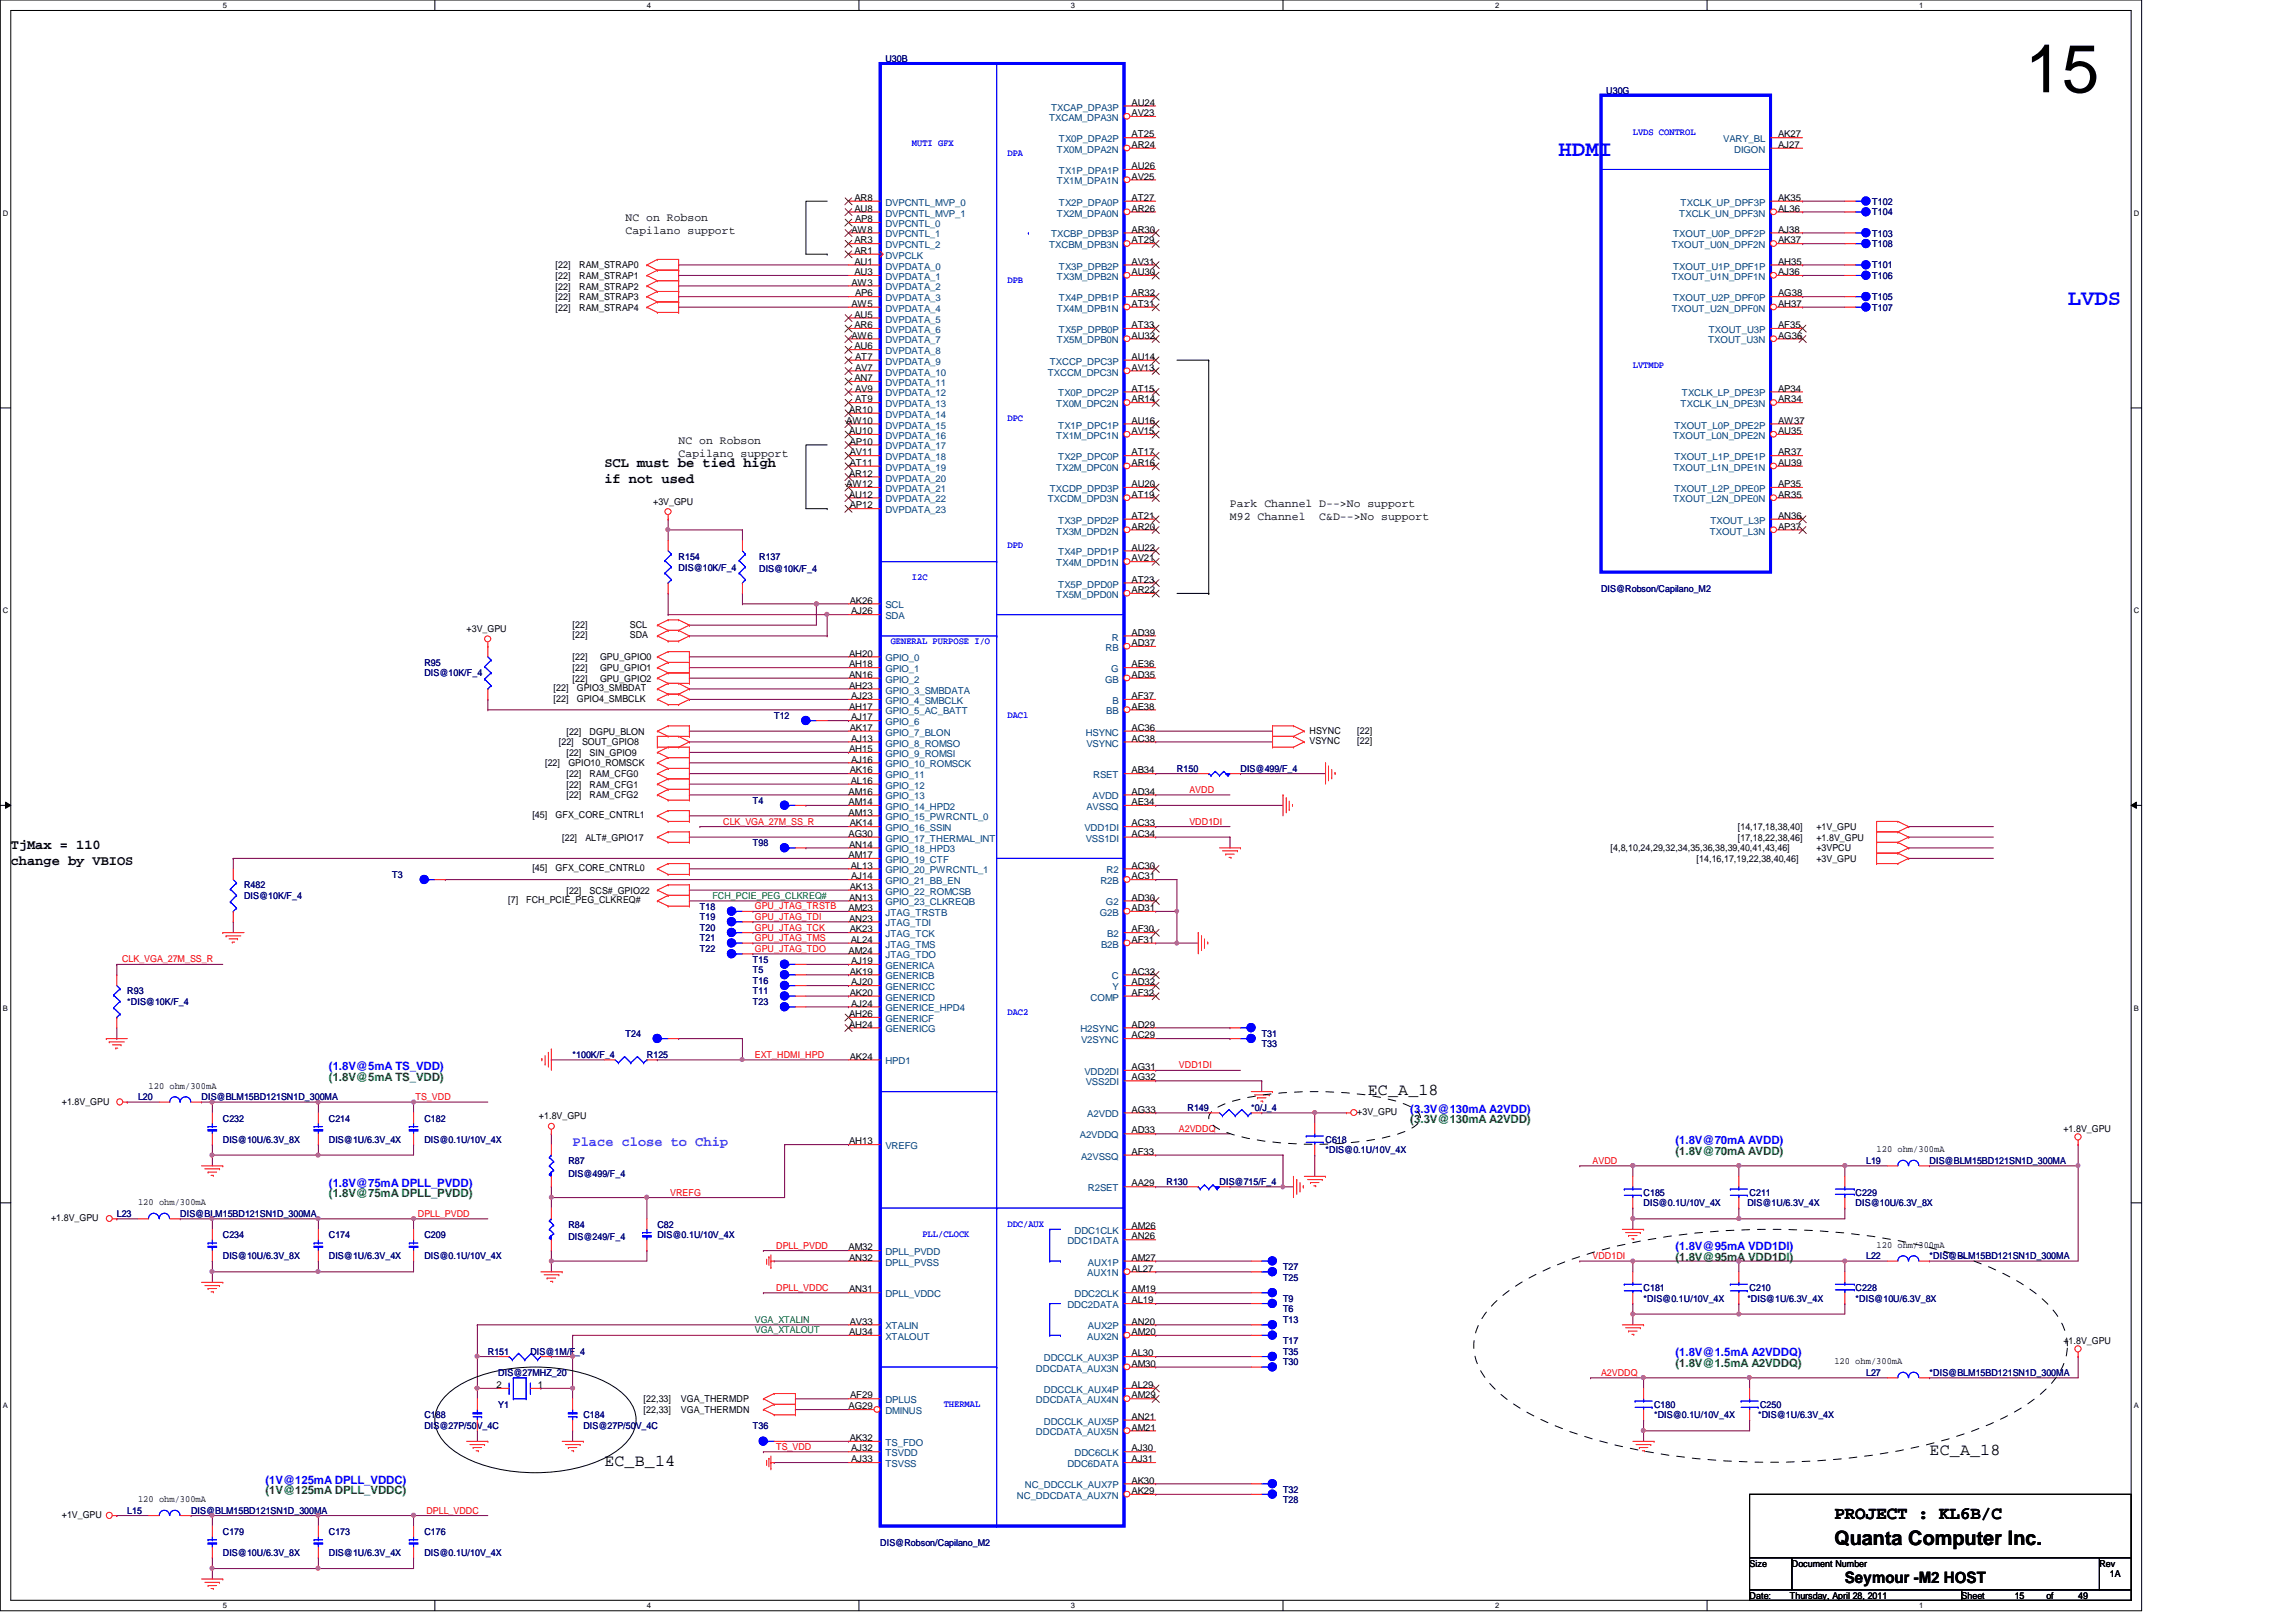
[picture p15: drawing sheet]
<svg xmlns="http://www.w3.org/2000/svg" width="297mm" height="210mm" viewBox="0 0 297 210" stroke-linecap="round" stroke-linejoin="round" font-family="sans-serif">
<defs><g id="words">
<text font-size="8.8" x="262" y="11.9">15</text>
<g font-size="2.9" fill="#00f">
<text x="201.6" y="20.2">HDMI</text>
<text x="267.5" y="39.4">LVDS</text>
</g>
<text font-size="2.6" x="237.3" y="199.9">Quanta Computer Inc.</text>
<text font-size="2.3" x="237.3" y="196.6">PROJECT : KL6B/C</text>
<g font-size="2.2">
<text x="177" y="141.6">EC_A_18</text>
<text x="78.2" y="189.7">EC_B_14</text>
<text x="249.6" y="188.3">EC_A_18</text>
</g>
<text font-size="2" x="238.7" y="204.9">Seymour -M2 HOST</text>
<g font-size="1.8">
<text x="78.2" y="60.5">SCL must be tied high</text>
<text x="78.2" y="62.6">if not used</text>
<text x="1.4" y="109.9">TjMax = 110</text>
<text x="1.4" y="111.9">change by VBIOS</text>
</g>
<text font-size="1.8" fill="#8000ff" x="74.1" y="148.3">Place close to Chip</text>
<g font-size="1.5">
<text x="80.9" y="28.7">NC on Robson</text>
<text x="80.9" y="30.3">Capilano support</text>
<text x="87.8" y="57.4">NC on Robson</text>
<text x="87.8" y="59.1">Capilano support</text>
<text x="159.1" y="65.7">Park Channel D--&gt;No support</text>
<text x="159.1" y="67.3">M92 Channel</text>
<text x="170.7" y="67.3">C&amp;D--&gt;No support</text>
</g>
<g font-size="1.5" fill="#00f">
<text x="42.5" y="138.5">(1.8V@5mA TS_VDD)</text>
<text x="182.5" y="144">(3.3V@130mA A2VDD)</text>
<text x="216.7" y="148.1">(1.8V@70mA AVDD)</text>
<text x="42.5" y="153.6">(1.8V@75mA DPLL_PVDD)</text>
<text x="216.7" y="161.8">(1.8V@95mA VDD1DI)</text>
<text x="216.7" y="175.5">(1.8V@1.5mA A2VDDQ)</text>
<text x="34.3" y="192">(1V@125mA DPLL_VDDC)</text>
</g>
<g font-size="1.5" fill="#008000">
<text x="42.5" y="139.9">(1.8V@5mA TS_VDD)</text>
<text x="182.5" y="145.4">(3.3V@130mA A2VDD)</text>
<text x="216.7" y="149.5">(1.8V@70mA AVDD)</text>
<text x="42.5" y="154.9">(1.8V@75mA DPLL_PVDD)</text>
<text x="216.7" y="163.2">(1.8V@95mA VDD1DI)</text>
<text x="216.7" y="176.9">(1.8V@1.5mA A2VDDQ)</text>
<text x="34.3" y="193.4">(1V@125mA DPLL_VDDC)</text>
</g>
<g font-size="1.2" fill="#000080">
<text x="114.6" y="8">U30B</text>
<text x="207.8" y="12.1">U30G</text>
<text x="242.2" y="27.9">T104</text>
<text x="242.2" y="26.5">T102</text>
<text x="242.2" y="30.6">T103</text>
<text x="242.2" y="34.7">T101</text>
<text x="242.2" y="32">T108</text>
<text x="242.2" y="40.2">T107</text>
<text x="242.2" y="38.9">T105</text>
<text x="242.2" y="36.1">T106</text>
<text x="87.8" y="72.4">R154</text>
<text x="87.8" y="73.8">DIS@10K/F_4</text>
<text x="98.2" y="72.4">R137</text>
<text x="98.2" y="74.1">DIS@10K/F_4</text>
<text x="207.1" y="76.6">DIS@Robson/Capilano_M2</text>
<text x="54.9" y="86.1">R95</text>
<text x="54.9" y="87.5">DIS@10K/F_4</text>
<text x="100.2" y="93">T12</text>
<text x="152.3" y="99.9">R150</text>
<text x="160.5" y="99.9">DIS@499/F_4</text>
<text x="97.4" y="104">T4</text>
<text x="50.8" y="113.6">T3</text>
<text x="97.4" y="109.5">T98</text>
<text x="31.6" y="115">R482</text>
<text x="31.6" y="116.3">DIS@10K/F_4</text>
<text x="90.5" y="119.1">T19</text>
<text x="90.5" y="117.7">T18</text>
<text x="90.5" y="123.2">T22</text>
<text x="90.5" y="121.8">T21</text>
<text x="90.5" y="120.4">T20</text>
<text x="97.4" y="125.9">T5</text>
<text x="97.4" y="124.6">T15</text>
<text x="16.5" y="128.7">R93</text>
<text x="16.5" y="130">*DIS@10K/F_4</text>
<text x="97.4" y="128.7">T11</text>
<text x="97.4" y="130">T23</text>
<text x="97.4" y="127.3">T16</text>
<text x="74.1" y="136.9">*100K/F_4</text>
<text x="80.9" y="134.2">T24</text>
<text x="83.7" y="136.9">R125</text>
<text x="163.2" y="134.2">T31</text>
<text x="163.2" y="135.6">T33</text>
<text x="17.9" y="142.4">L20</text>
<text x="26.1" y="142.4">DIS@BLM15BD121SN1D_300MA</text>
<text x="153.6" y="143.8">R149</text>
<text x="161.9" y="143.8">*0/J_4</text>
<text x="28.8" y="145.2">C232</text>
<text x="28.8" y="147.9">DIS@10U/6.3V_8X</text>
<text x="42.5" y="145.2">C214</text>
<text x="42.5" y="147.9">DIS@1U/6.3V_4X</text>
<text x="54.9" y="145.2">C182</text>
<text x="54.9" y="147.9">DIS@0.1U/10V_4X</text>
<text x="171.5" y="147.9">C618</text>
<text x="171.5" y="149.3">*DIS@0.1U/10V_4X</text>
<text x="73.5" y="150.6">R87</text>
<text x="73.5" y="152.3">DIS@499/F_4</text>
<text x="150.9" y="153.4">R130</text>
<text x="157.8" y="153.4">DIS@715/F_4</text>
<text x="212.6" y="154.7">C185</text>
<text x="226.4" y="154.7">C211</text>
<text x="240.1" y="154.7">C229</text>
<text x="241.4" y="150.6">L19</text>
<text x="249.6" y="150.6">DIS@BLM15BD121SN1D_300MA</text>
<text x="15.1" y="157.5">L23</text>
<text x="23.3" y="157.5">DIS@BLM15BD121SN1D_300MA</text>
<text x="28.8" y="160.2">C234</text>
<text x="42.5" y="160.2">C174</text>
<text x="54.9" y="160.2">C209</text>
<text x="73.5" y="158.9">R84</text>
<text x="73.5" y="160.5">DIS@249/F_4</text>
<text x="85" y="158.9">C82</text>
<text x="85" y="160.2">DIS@0.1U/10V_4X</text>
<text x="212.6" y="156.1">DIS@0.1U/10V_4X</text>
<text x="226.1" y="156.1">DIS@1U/6.3V_4X</text>
<text x="240.1" y="156.1">DIS@10U/6.3V_8X</text>
<text x="28.8" y="163">DIS@10U/6.3V_8X</text>
<text x="42.5" y="163">DIS@1U/6.3V_4X</text>
<text x="54.9" y="163">DIS@0.1U/10V_4X</text>
<text x="166" y="164.3">T27</text>
<text x="166" y="165.7">T25</text>
<text x="212.6" y="167.1">C181</text>
<text x="226.4" y="167.1">C210</text>
<text x="240.1" y="167.1">C228</text>
<text x="241.4" y="163">L22</text>
<text x="249.6" y="163">*DIS@BLM15BD121SN1D_300MA</text>
<text x="166" y="171.2">T13</text>
<text x="166" y="169.8">T6</text>
<text x="166" y="168.4">T9</text>
<text x="166" y="173.9">T17</text>
<text x="212.6" y="168.4">*DIS@0.1U/10V_4X</text>
<text x="226.1" y="168.4">*DIS@1U/6.3V_4X</text>
<text x="240.1" y="168.4">*DIS@10U/6.3V_8X</text>
<text x="63.1" y="175.3">R151</text>
<text x="64.5" y="178.1">DIS@27MHZ_20</text>
<text x="68.6" y="175.3">DIS@1M/F_4</text>
<text x="166" y="175.3">T35</text>
<text x="166" y="176.7">T30</text>
<text x="241.4" y="178.1">L27</text>
<text x="249.6" y="178.1">*DIS@BLM15BD121SN1D_300MA</text>
<text x="54.9" y="183.6">C188</text>
<text x="54.9" y="184.9">DIS@27P/50V_4C</text>
<text x="64.5" y="182.2">Y1</text>
<text x="75.5" y="183.6">C184</text>
<text x="75.5" y="184.9">DIS@27P/50V_4C</text>
<text x="97.4" y="184.9">T36</text>
<text x="214" y="182.2">C180</text>
<text x="214" y="183.6">*DIS@0.1U/10V_4X</text>
<text x="227.5" y="183.6">*DIS@1U/6.3V_4X</text>
<text x="227.7" y="182.2">C250</text>
<text x="16.5" y="195.9">L15</text>
<text x="24.7" y="195.9">DIS@BLM15BD121SN1D_300MA</text>
<text x="166" y="193.2">T32</text>
<text x="166" y="194.5">T28</text>
<text x="28.8" y="198.6">C179</text>
<text x="28.8" y="201.4">DIS@10U/6.3V_8X</text>
<text x="42.5" y="198.6">C173</text>
<text x="42.5" y="201.4">DIS@1U/6.3V_4X</text>
<text x="54.9" y="198.6">C176</text>
<text x="54.9" y="201.4">DIS@0.1U/10V_4X</text>
<text x="113.9" y="200">DIS@Robson/Capilano_M2</text>
</g>
<g font-size="1.2" fill="#004080">
<text x="135.7" y="15.7">TXCAM_DPA3N</text>
<text x="136" y="14.3">TXCAP_DPA3P</text>
<text x="136.7" y="19.8">TX0M_DPA2N</text>
<text x="136.7" y="23.9">TX1M_DPA1N</text>
<text x="137" y="18.4">TX0P_DPA2P</text>
<text x="137" y="22.5">TX1P_DPA1P</text>
<text x="222.9" y="18.4">VARY_BL</text>
<text x="224.4" y="19.8">DIGON</text>
<text x="114.6" y="29.4">DVPCNTL_0</text>
<text x="114.6" y="26.6">DVPCNTL_MVP_0</text>
<text x="114.6" y="28">DVPCNTL_MVP_1</text>
<text x="136.7" y="28">TX2M_DPA0N</text>
<text x="137" y="26.6">TX2P_DPA0P</text>
<text x="217.3" y="28">TXCLK_UN_DPF3N</text>
<text x="217.4" y="26.6">TXCLK_UP_DPF3P</text>
<text x="114.6" y="33.5">DVPCLK</text>
<text x="114.6" y="30.7">DVPCNTL_1</text>
<text x="114.6" y="32.1">DVPCNTL_2</text>
<text x="114.6" y="34.9">DVPDATA_0</text>
<text x="135.7" y="32.1">TXCBM_DPB3N</text>
<text x="136" y="30.7">TXCBP_DPB3P</text>
<text x="137" y="34.9">TX3P_DPB2P</text>
<text x="216.3" y="32.1">TXOUT_U0N_DPF2N</text>
<text x="216.4" y="30.7">TXOUT_U0P_DPF2P</text>
<text x="216.4" y="34.9">TXOUT_U1P_DPF1P</text>
<text x="114.6" y="36.2">DVPDATA_1</text>
<text x="114.6" y="37.6">DVPDATA_2</text>
<text x="114.6" y="39">DVPDATA_3</text>
<text x="114.6" y="40.3">DVPDATA_4</text>
<text x="114.6" y="41.7">DVPDATA_5</text>
<text x="136.7" y="36.2">TX3M_DPB2N</text>
<text x="136.7" y="40.3">TX4M_DPB1N</text>
<text x="137" y="39">TX4P_DPB1P</text>
<text x="216.3" y="36.2">TXOUT_U1N_DPF1N</text>
<text x="216.3" y="40.3">TXOUT_U2N_DPF0N</text>
<text x="216.4" y="39">TXOUT_U2P_DPF0P</text>
<text x="114.6" y="43.1">DVPDATA_6</text>
<text x="114.6" y="44.4">DVPDATA_7</text>
<text x="114.6" y="45.8">DVPDATA_8</text>
<text x="114.6" y="47.2">DVPDATA_9</text>
<text x="135.8" y="47.2">TXCCP_DPC3P</text>
<text x="136.7" y="44.4">TX5M_DPB0N</text>
<text x="137" y="43.1">TX5P_DPB0P</text>
<text x="221" y="44.4">TXOUT_U3N</text>
<text x="221.1" y="43.1">TXOUT_U3P</text>
<text x="114.6" y="48.6">DVPDATA_10</text>
<text x="114.6" y="50">DVPDATA_11</text>
<text x="114.6" y="51.3">DVPDATA_12</text>
<text x="114.6" y="52.7">DVPDATA_13</text>
<text x="135.5" y="48.6">TXCCM_DPC3N</text>
<text x="136.6" y="52.7">TX0M_DPC2N</text>
<text x="136.9" y="51.3">TX0P_DPC2P</text>
<text x="217.4" y="52.7">TXCLK_LN_DPE3N</text>
<text x="217.6" y="51.3">TXCLK_LP_DPE3P</text>
<text x="114.6" y="54.1">DVPDATA_14</text>
<text x="114.6" y="55.5">DVPDATA_15</text>
<text x="114.6" y="56.8">DVPDATA_16</text>
<text x="114.6" y="58.2">DVPDATA_17</text>
<text x="114.6" y="59.6">DVPDATA_18</text>
<text x="136.6" y="56.8">TX1M_DPC1N</text>
<text x="136.9" y="55.5">TX1P_DPC1P</text>
<text x="136.9" y="59.6">TX2P_DPC0P</text>
<text x="216.4" y="56.8">TXOUT_L0N_DPE2N</text>
<text x="216.6" y="55.5">TXOUT_L0P_DPE2P</text>
<text x="216.6" y="59.6">TXOUT_L1P_DPE1P</text>
<text x="114.6" y="60.9">DVPDATA_19</text>
<text x="114.6" y="62.3">DVPDATA_20</text>
<text x="114.6" y="63.7">DVPDATA_21</text>
<text x="114.6" y="65">DVPDATA_22</text>
<text x="135.5" y="65">TXCDM_DPD3N</text>
<text x="135.8" y="63.7">TXCDP_DPD3P</text>
<text x="136.6" y="60.9">TX2M_DPC0N</text>
<text x="216.4" y="60.9">TXOUT_L1N_DPE1N</text>
<text x="216.4" y="65">TXOUT_L2N_DPE0N</text>
<text x="216.6" y="63.7">TXOUT_L2P_DPE0P</text>
<text x="114.6" y="66.4">DVPDATA_23</text>
<text x="136.6" y="69.2">TX3M_DPD2N</text>
<text x="136.9" y="67.8">TX3P_DPD2P</text>
<text x="136.9" y="71.9">TX4P_DPD1P</text>
<text x="221.2" y="69.2">TXOUT_L3N</text>
<text x="221.3" y="67.8">TXOUT_L3P</text>
<text x="136.6" y="73.3">TX4M_DPD1N</text>
<text x="136.6" y="77.4">TX5M_DPD0N</text>
<text x="136.9" y="76">TX5P_DPD0P</text>
<text x="114.6" y="78.7">SCL</text>
<text x="114.6" y="80.1">SDA</text>
<text x="143.8" y="82.9">R</text>
<text x="114.6" y="85.6">GPIO_0</text>
<text x="114.6" y="87">GPIO_1</text>
<text x="114.6" y="88.3">GPIO_2</text>
<text x="114.6" y="89.7">GPIO_3_SMBDATA</text>
<text x="143" y="88.3">GB</text>
<text x="143" y="84.2">RB</text>
<text x="143.8" y="87">G</text>
<text x="114.6" y="91.1">GPIO_4_SMBCLK</text>
<text x="114.6" y="92.5">GPIO_5_AC_BATT</text>
<text x="114.6" y="93.9">GPIO_6</text>
<text x="114.6" y="95.2">GPIO_7_BLON</text>
<text x="140.5" y="95.2">HSYNC</text>
<text x="143.1" y="92.5">BB</text>
<text x="143.9" y="91.1">B</text>
<text x="114.6" y="99.3">GPIO_10_ROMSCK</text>
<text x="114.6" y="100.7">GPIO_11</text>
<text x="114.6" y="96.6">GPIO_8_ROMSO</text>
<text x="114.6" y="98">GPIO_9_ROMSI</text>
<text x="140.5" y="96.6">VSYNC</text>
<text x="141.4" y="100.7">RSET</text>
<text x="114.6" y="102.1">GPIO_12</text>
<text x="114.6" y="103.5">GPIO_13</text>
<text x="114.6" y="104.8">GPIO_14_HPD2</text>
<text x="114.6" y="106.2">GPIO_15_PWRCNTL_0</text>
<text x="114.6" y="107.6">GPIO_16_SSIN</text>
<text x="140.3" y="107.6">VDD1DI</text>
<text x="140.5" y="104.8">AVSSQ</text>
<text x="141.3" y="103.5">AVDD</text>
<text x="114.6" y="108.9">GPIO_17_THERMAL_INT</text>
<text x="114.6" y="110.3">GPIO_18_HPD3</text>
<text x="114.6" y="111.7">GPIO_19_CTF</text>
<text x="114.6" y="113">GPIO_20_PWRCNTL_1</text>
<text x="140.5" y="108.9">VSS1DI</text>
<text x="143.2" y="113">R2</text>
<text x="114.6" y="114.4">GPIO_21_BB_EN</text>
<text x="114.6" y="115.8">GPIO_22_ROMCSB</text>
<text x="114.6" y="117.2">GPIO_23_CLKREQB</text>
<text x="114.6" y="119.9">JTAG_TDI</text>
<text x="114.6" y="118.5">JTAG_TRSTB</text>
<text x="142.3" y="118.5">G2B</text>
<text x="142.4" y="114.4">R2B</text>
<text x="143.1" y="117.2">G2</text>
<text x="114.6" y="125.4">GENERICA</text>
<text x="114.6" y="121.3">JTAG_TCK</text>
<text x="114.6" y="124">JTAG_TDO</text>
<text x="114.6" y="122.6">JTAG_TMS</text>
<text x="142.4" y="122.6">B2B</text>
<text x="143.3" y="121.3">B2</text>
<text x="114.6" y="126.7">GENERICB</text>
<text x="114.6" y="128.1">GENERICC</text>
<text x="114.6" y="129.5">GENERICD</text>
<text x="114.6" y="130.9">GENERICE_HPD4</text>
<text x="141.1" y="129.5">COMP</text>
<text x="143.8" y="126.7">C</text>
<text x="143.9" y="128.1">Y</text>
<text x="114.6" y="132.2">GENERICF</text>
<text x="114.6" y="133.6">GENERICG</text>
<text x="114.6" y="137.8">HPD1</text>
<text x="139.8" y="133.6">H2SYNC</text>
<text x="139.9" y="135">V2SYNC</text>
<text x="140.3" y="139.1">VDD2DI</text>
<text x="140.5" y="140.5">VSS2DI</text>
<text x="114.6" y="148.7">VREFG</text>
<text x="139.7" y="147.3">A2VDDQ</text>
<text x="140.7" y="144.6">A2VDD</text>
<text x="139.9" y="150.1">A2VSSQ</text>
<text x="140.8" y="154.2">R2SET</text>
<text x="138.1" y="161">DDC1DATA</text>
<text x="139" y="159.7">DDC1CLK</text>
<text x="114.6" y="162.4">DPLL_PVDD</text>
<text x="114.6" y="163.8">DPLL_PVSS</text>
<text x="114.6" y="167.9">DPLL_VDDC</text>
<text x="139" y="167.9">DDC2CLK</text>
<text x="140.7" y="165.2">AUX1N</text>
<text x="140.8" y="163.8">AUX1P</text>
<text x="114.6" y="172">XTALIN</text>
<text x="114.6" y="173.4">XTALOUT</text>
<text x="138.1" y="169.3">DDC2DATA</text>
<text x="140.7" y="173.4">AUX2N</text>
<text x="140.8" y="172">AUX2P</text>
<text x="134" y="177.5">DDCDATA_AUX3N</text>
<text x="135" y="176.1">DDCCLK_AUX3P</text>
<text x="114.6" y="183">DMINUS</text>
<text x="114.6" y="181.6">DPLUS</text>
<text x="134" y="181.6">DDCDATA_AUX4N</text>
<text x="134" y="185.8">DDCDATA_AUX5N</text>
<text x="135" y="180.3">DDCCLK_AUX4P</text>
<text x="135" y="184.4">DDCCLK_AUX5P</text>
<text x="114.6" y="187.1">TS_FDO</text>
<text x="114.6" y="188.5">TSVDD</text>
<text x="114.6" y="189.9">TSVSS</text>
<text x="138.1" y="189.9">DDC6DATA</text>
<text x="139" y="188.5">DDC6CLK</text>
<text x="131.6" y="194">NC_DDCDATA_AUX7N</text>
<text x="132.6" y="192.6">NC_DDCCLK_AUX7P</text>
</g>
<g font-size="1.2">
<text x="146.4" y="17.8">AT25</text>
<text x="146.4" y="15">AV23</text>
<text x="146.4" y="13.7">AU24</text>
<text x="230" y="17.8">AK27</text>
<text x="146.4" y="19.1">AR24</text>
<text x="146.4" y="23.2">AV25</text>
<text x="146.4" y="21.9">AU26</text>
<text x="230" y="19.1">AJ27</text>
<text x="110.5" y="26">AR8</text>
<text x="110.5" y="27.4">AU8</text>
<text x="110.6" y="28.7">AP8</text>
<text x="146.4" y="27.4">AR26</text>
<text x="146.4" y="26">AT27</text>
<text x="230" y="27.4">AL36</text>
<text x="230" y="26">AK35</text>
<text x="71.9" y="34.7">[22]</text>
<text x="74.9" y="34.7">RAM_STRAP0</text>
<text x="110.1" y="30.1">AW8</text>
<text x="110.5" y="32.9">AR1</text>
<text x="110.5" y="31.5">AR3</text>
<text x="110.5" y="34.2">AU1</text>
<text x="110.5" y="35.6">AU3</text>
<text x="146.4" y="35.6">AU30</text>
<text x="146.4" y="34.2">AV31</text>
<text x="146.4" y="31.5">AT29</text>
<text x="146.4" y="30.1">AR30</text>
<text x="230" y="31.5">AK37</text>
<text x="230" y="30.1">AJ38</text>
<text x="230" y="35.6">AJ36</text>
<text x="230" y="34.2">AH35</text>
<text x="71.9" y="36.1">[22]</text>
<text x="71.9" y="37.5">[22]</text>
<text x="71.9" y="38.9">[22]</text>
<text x="71.9" y="40.2">[22]</text>
<text x="74.9" y="36.1">RAM_STRAP1</text>
<text x="74.9" y="37.5">RAM_STRAP2</text>
<text x="74.9" y="38.9">RAM_STRAP3</text>
<text x="74.9" y="40.2">RAM_STRAP4</text>
<text x="110.1" y="37">AW3</text>
<text x="110.1" y="39.7">AW5</text>
<text x="110.5" y="41.1">AU5</text>
<text x="110.6" y="38.4">AP6</text>
<text x="146.4" y="39.7">AT31</text>
<text x="146.4" y="38.4">AR32</text>
<text x="230" y="39.7">AH37</text>
<text x="230" y="38.4">AG38</text>
<text x="110.1" y="43.8">AW6</text>
<text x="110.5" y="42.5">AR6</text>
<text x="110.5" y="45.2">AU6</text>
<text x="110.6" y="48">AV7</text>
<text x="110.6" y="46.6">AT7</text>
<text x="146.4" y="43.8">AU32</text>
<text x="146.4" y="42.5">AT33</text>
<text x="146.4" y="48">AV13</text>
<text x="146.4" y="46.6">AU14</text>
<text x="230" y="43.8">AG36</text>
<text x="230" y="42.5">AF35</text>
<text x="109.9" y="53.4">AR10</text>
<text x="110.5" y="49.3">AN7</text>
<text x="110.6" y="50.7">AV9</text>
<text x="110.6" y="52.1">AT9</text>
<text x="146.4" y="52.1">AR14</text>
<text x="146.4" y="50.7">AT15</text>
<text x="230" y="52.1">AR34</text>
<text x="230" y="50.7">AP34</text>
<text x="109.5" y="54.8">AW10</text>
<text x="109.9" y="56.2">AU10</text>
<text x="109.9" y="57.5">AP10</text>
<text x="109.9" y="58.9">AV11</text>
<text x="146.4" y="56.2">AV15</text>
<text x="146.4" y="54.8">AU16</text>
<text x="146.4" y="58.9">AT17</text>
<text x="230" y="56.2">AU35</text>
<text x="230" y="54.8">AW37</text>
<text x="230" y="58.9">AR37</text>
<text x="84.5" y="65.3">+3V_GPU</text>
<text x="109.5" y="63">AW12</text>
<text x="109.9" y="61.7">AR12</text>
<text x="109.9" y="64.4">AU12</text>
<text x="109.9" y="60.3">AT11</text>
<text x="109.9" y="65.8">AP12</text>
<text x="146.4" y="60.3">AR16</text>
<text x="146.4" y="64.4">AT19</text>
<text x="146.4" y="63">AU20</text>
<text x="230" y="60.3">AU39</text>
<text x="230" y="64.4">AR35</text>
<text x="230" y="63">AP35</text>
<text x="146.4" y="68.5">AR20</text>
<text x="146.4" y="67.1">AT21</text>
<text x="146.4" y="71.2">AU22</text>
<text x="230" y="68.5">AP37</text>
<text x="230" y="67.1">AN36</text>
<text x="146.4" y="72.6">AV21</text>
<text x="146.4" y="76.8">AR22</text>
<text x="146.4" y="75.4">AT23</text>
<text x="60.4" y="81.8">+3V_GPU</text>
<text x="74.1" y="81.2">[22]</text>
<text x="74.1" y="82.6">[22]</text>
<text x="81.5" y="81.2">SCL</text>
<text x="81.5" y="82.6">SDA</text>
<text x="109.9" y="78.1">AK26</text>
<text x="110.1" y="79.5">AJ26</text>
<text x="146.4" y="82.3">AD39</text>
<text x="146.4" y="83.6">AD37</text>
<text x="71.6" y="89.5">[22]</text>
<text x="74.1" y="86.9">[22]</text>
<text x="74.1" y="88.2">[22]</text>
<text x="74.1" y="85.5">[22]</text>
<text x="74.6" y="89.5">GPIO3_SMBDAT</text>
<text x="77.6" y="86.9">GPU_GPIO1</text>
<text x="77.6" y="88.2">GPU_GPIO2</text>
<text x="77.6" y="85.5">GPU_GPIO0</text>
<text x="109.9" y="85">AH20</text>
<text x="109.9" y="86.4">AH18</text>
<text x="109.9" y="87.7">AN16</text>
<text x="109.9" y="89.1">AH23</text>
<text x="146.4" y="86.4">AE36</text>
<text x="146.4" y="87.7">AD35</text>
<text x="71.6" y="90.8">[22]</text>
<text x="73.3" y="95.1">[22]</text>
<text x="74.6" y="90.8">GPIO4_SMBCLK</text>
<text x="76.3" y="95.1">DGPU_BLON</text>
<text x="109.9" y="91.8">AH17</text>
<text x="109.9" y="94.6">AK17</text>
<text x="110.1" y="90.5">AJ23</text>
<text x="110.1" y="93.2">AJ17</text>
<text x="110.1" y="96">AJ13</text>
<text x="146.4" y="94.6">AC36</text>
<text x="146.4" y="90.5">AF37</text>
<text x="146.4" y="91.8">AE38</text>
<text x="146.4" y="96">AC38</text>
<text x="169.4" y="95">HSYNC</text>
<text x="175.6" y="95">[22]</text>
<text x="70.5" y="99.2">[22]</text>
<text x="72.3" y="96.4">[22]</text>
<text x="73.3" y="100.6">[22]</text>
<text x="73.3" y="101.9">[22]</text>
<text x="73.3" y="97.8">[22]</text>
<text x="73.5" y="99.2">GPIO10_ROMSCK</text>
<text x="75.3" y="96.4">SOUT_GPIO8</text>
<text x="76.3" y="100.6">RAM_CFG0</text>
<text x="76.3" y="101.9">RAM_CFG1</text>
<text x="76.3" y="97.8">SIN_GPIO9</text>
<text x="109.9" y="97.3">AH15</text>
<text x="109.9" y="100.1">AK16</text>
<text x="110.1" y="101.4">AL16</text>
<text x="110.1" y="98.7">AJ16</text>
<text x="146.4" y="100.1">AB34</text>
<text x="169.4" y="96.3">VSYNC</text>
<text x="175.6" y="96.3">[22]</text>
<text x="68.9" y="105.9">[45]</text>
<text x="71.9" y="105.9">GFX_CORE_CNTRL1</text>
<text x="73.3" y="103.3">[22]</text>
<text x="76.3" y="103.3">RAM_CFG2</text>
<text x="109.8" y="102.8">AM16</text>
<text x="109.8" y="104.2">AM14</text>
<text x="109.8" y="105.5">AM13</text>
<text x="109.9" y="106.9">AK14</text>
<text x="146.4" y="102.8">AD34</text>
<text x="146.4" y="104.2">AE34</text>
<text x="146.4" y="106.9">AC33</text>
<text x="224.8" y="107.4">[14,17,18,38,40]</text>
<text x="235" y="107.4">+1V_GPU</text>
<text x="68.9" y="112.8">[45]</text>
<text x="71.9" y="112.8">GFX_CORE_CNTRL0</text>
<text x="72.7" y="108.8">[22]</text>
<text x="75.7" y="108.8">ALT#_GPIO17</text>
<text x="109.8" y="108.3">AG30</text>
<text x="109.8" y="111">AM17</text>
<text x="109.9" y="109.7">AN14</text>
<text x="110.1" y="112.4">AL13</text>
<text x="110.1" y="113.8">AJ14</text>
<text x="146.4" y="108.3">AC34</text>
<text x="146.4" y="112.4">AC30</text>
<text x="146.4" y="113.8">AC31</text>
<text x="208.4" y="110.2">[4,8,10,24,29,32,34,35,36,38,39,40,41,43,46]</text>
<text x="219.5" y="111.5">[14,16,17,19,22,38,40,46]</text>
<text x="224.8" y="108.8">[17,18,22,38,46]</text>
<text x="235" y="108.8">+1.8V_GPU</text>
<text x="235" y="110.2">+3VPCU</text>
<text x="235" y="111.5">+3V_GPU</text>
<text x="65.7" y="116.9">[7]</text>
<text x="68.1" y="116.9">FCH_PCIE_PEG_CLKREQ#</text>
<text x="73.3" y="115.7">[22]</text>
<text x="76.3" y="115.7">SCS#_GPIO22</text>
<text x="109.8" y="117.9">AM23</text>
<text x="109.9" y="116.5">AN13</text>
<text x="109.9" y="119.3">AN23</text>
<text x="109.9" y="115.1">AK13</text>
<text x="146.4" y="116.5">AD30</text>
<text x="146.4" y="117.9">AD31</text>
<text x="109.8" y="123.4">AM24</text>
<text x="109.9" y="120.6">AK23</text>
<text x="110.1" y="122">AL24</text>
<text x="110.1" y="124.8">AJ19</text>
<text x="146.4" y="120.6">AF30</text>
<text x="146.4" y="122">AF31</text>
<text x="109.9" y="131.6">AH26</text>
<text x="109.9" y="126.1">AK19</text>
<text x="109.9" y="128.9">AK20</text>
<text x="110.1" y="127.5">AJ20</text>
<text x="110.1" y="130.3">AJ24</text>
<text x="146.4" y="126.1">AC32</text>
<text x="146.4" y="128.9">AF32</text>
<text x="146.4" y="127.5">AD32</text>
<text x="109.9" y="133">AH24</text>
<text x="109.9" y="137.1">AK24</text>
<text x="146.4" y="133">AD29</text>
<text x="146.4" y="134.4">AC29</text>
<text x="8" y="143">+1.8V_GPU</text>
<text x="19.2" y="140.9">120 ohm/300mA</text>
<text x="146.4" y="139.8">AG32</text>
<text x="146.4" y="144">AG33</text>
<text x="146.4" y="138.5">AG31</text>
<text x="69.7" y="144.9">+1.8V_GPU</text>
<text x="109.9" y="148.1">AH13</text>
<text x="146.4" y="146.7">AD33</text>
<text x="146.4" y="149.4">AF33</text>
<text x="175.6" y="144.3">+3V_GPU</text>
<text x="242.8" y="149.1">120 ohm/300mA</text>
<text x="267" y="146.5">+1.8V_GPU</text>
<text x="17.9" y="156">120 ohm/300mA</text>
<text x="146.4" y="153.5">AA29</text>
<text x="6.6" y="158">+1.8V_GPU</text>
<text x="109.8" y="161.8">AM32</text>
<text x="146.4" y="159">AM26</text>
<text x="146.4" y="160.4">AN26</text>
<text x="242.8" y="161.5">120 ohm/300mA</text>
<text x="109.9" y="163.2">AN32</text>
<text x="109.9" y="167.3">AN31</text>
<text x="146.4" y="164.5">AL27</text>
<text x="146.4" y="163.2">AM27</text>
<text x="146.4" y="167.3">AM19</text>
<text x="109.9" y="172.8">AU34</text>
<text x="109.9" y="171.4">AV33</text>
<text x="146.4" y="172.8">AM20</text>
<text x="146.4" y="171.4">AN20</text>
<text x="146.4" y="168.7">AL19</text>
<text x="267" y="173.9">+1.8V_GPU</text>
<text x="64.2" y="179.6">2</text>
<text x="69.6" y="179.6">1</text>
<text x="146.4" y="176.9">AM30</text>
<text x="146.4" y="175.5">AL30</text>
<text x="146.4" y="179.6">AL29</text>
<text x="237.3" y="176.6">120 ohm/300mA</text>
<text x="83.3" y="181.5">[22,33]</text>
<text x="83.3" y="182.9">[22,33]</text>
<text x="88.1" y="181.5">VGA_THERMDP</text>
<text x="88.1" y="182.9">VGA_THERMDN</text>
<text x="109.8" y="182.4">AG29</text>
<text x="110" y="181">AF29</text>
<text x="146.4" y="181">AM29</text>
<text x="146.4" y="185.1">AM21</text>
<text x="146.4" y="183.7">AN21</text>
<text x="109.9" y="186.5">AK32</text>
<text x="110.1" y="187.8">AJ32</text>
<text x="110.1" y="189.2">AJ33</text>
<text x="146.4" y="192">AK30</text>
<text x="146.4" y="187.8">AJ30</text>
<text x="146.4" y="189.2">AJ31</text>
<text x="8" y="196.4">+1V_GPU</text>
<text x="17.9" y="194.4">120 ohm/300mA</text>
<text x="146.4" y="193.3">AK29</text>
<text x="226.4" y="202.7">Size</text>
<text x="231.8" y="202.7">Document Number</text>
<text x="271.6" y="202.7">Rev</text>
<text x="226.4" y="206.9">Date:</text>
<text x="231.6" y="206.9">Thursday, April 28, 2011</text>
<text x="253.8" y="206.9">Sheet</text>
<text x="260.6" y="206.9">15</text>
<text x="264.7" y="206.9">of</text>
<text x="268.9" y="206.9">49</text>
<text x="273" y="204.1">1A</text>
</g>
<g font-size="1.2" fill="#00f">
<text x="211.2" y="17.4">LVDS CONTROL</text>
<text x="118" y="18.8">MUTI GFX</text>
<text x="130.3" y="20.2">DPA</text>
<text x="130.3" y="36.7">DPB</text>
<text x="211.2" y="47.6">LVTMDP</text>
<text x="130.3" y="54.5">DPC</text>
<text x="130.3" y="71">DPD</text>
<text x="118" y="75.1">I2C</text>
<text x="115.2" y="83.3">GENERAL PURPOSE I/O</text>
<text x="130.3" y="92.9">DAC1</text>
<text x="130.3" y="131.3">DAC2</text>
<text x="119.3" y="160.1">PLL/CLOCK</text>
<text x="130.3" y="158.7">DDC/AUX</text>
<text x="122.1" y="182">THERMAL</text>
</g>
<g font-size="1.2" fill="#f00">
<text x="93.6" y="106.7">CLK_VGA_27M_SS_R</text>
<text x="153.9" y="106.7">VDD1DI</text>
<text x="153.9" y="102.6">AVDD</text>
<text x="97.7" y="119">GPU_JTAG_TDI</text>
<text x="97.7" y="117.7">GPU_JTAG_TRSTB</text>
<text x="15.8" y="124.5">CLK_VGA_27M_SS_R</text>
<text x="97.7" y="123.2">GPU_JTAG_TDO</text>
<text x="97.7" y="121.8">GPU_JTAG_TMS</text>
<text x="97.7" y="120.4">GPU_JTAG_TCK</text>
<text x="97.7" y="136.9">EXT_HDMI_HPD</text>
<text x="53.8" y="142.4">TS_VDD</text>
<text x="152.5" y="138.3">VDD1DI</text>
<text x="152.5" y="146.5">A2VDDQ</text>
<text x="86.7" y="154.7">VREFG</text>
<text x="206" y="150.6">AVDD</text>
<text x="54.1" y="157.5">DPLL_PVDD</text>
<text x="100.4" y="161.6">DPLL_PVDD</text>
<text x="100.4" y="167">DPLL_VDDC</text>
<text x="206" y="162.9">VDD1DI</text>
<text x="207.1" y="178.1">A2VDDQ</text>
<text x="100.4" y="187.6">TS_VDD</text>
<text x="55.2" y="195.9">DPLL_VDDC</text>
</g>
<g font-size="1.2" fill="#008000">
<text x="92.2" y="116.3">FCH_PCIE_PEG_CLKREQ#</text>
<text x="97.7" y="171.2">VGA_XTALIN</text>
<text x="97.7" y="172.6">VGA_XTALOUT</text>
</g>
<g font-size="1">
<text x="28.8" y="1">5</text>
<text x="83.7" y="1">4</text>
<text x="138.6" y="1">3</text>
<text x="193.4" y="1">2</text>
<text x="248.3" y="1">1</text>
<text x=".4" y="27.9">D</text>
<text x="276.1" y="27.9">D</text>
<text x=".4" y="79.4">C</text>
<text x="276.1" y="79.4">C</text>
<text x=".4" y="130.8">B</text>
<text x="276.1" y="130.8">B</text>
<text x=".4" y="182.2">A</text>
<text x="276.1" y="182.2">A</text>
<text x="28.8" y="208.1">5</text>
<text x="83.7" y="208.1">4</text>
<text x="138.6" y="208.1">3</text>
<text x="193.4" y="208.1">2</text>
<text x="248.3" y="208.1">1</text>
</g>
</g></defs>
<path d="M0 0h277.1v208.4h-277.1zM1.4 1.4h274.3v205.7h-274.3z" fill="none" stroke="#000" stroke-width=".13"/>
<g fill="#fff">
<path d="M28.8 .1h.6v1.1h-.6z"/>
<path d="M28.8 207.2h.6v1.1h-.6z"/>
</g>
<path d="M56.3 0v1.4M56.3 207.1v1.3" fill="none" stroke="#000" stroke-width=".13"/>
<g fill="#fff">
<path d="M83.7 .1h.5v1.1h-.5z"/>
<path d="M83.7 207.2h.5v1.1h-.5z"/>
</g>
<path d="M111.1 0v1.4M111.1 207.1v1.3" fill="none" stroke="#000" stroke-width=".13"/>
<g fill="#fff">
<path d="M138.6 .1h.5v1.1h-.5z"/>
<path d="M138.6 207.2h.5v1.1h-.5z"/>
</g>
<path d="M166 0v1.4M166 207.1v1.3" fill="none" stroke="#000" stroke-width=".13"/>
<g fill="#fff">
<path d="M193.4 .1h.6v1.1h-.6z"/>
<path d="M193.4 207.2h.6v1.1h-.6z"/>
</g>
<path d="M220.8 0v1.4M220.8 207.1v1.3" fill="none" stroke="#000" stroke-width=".13"/>
<g fill="#fff">
<path d="M248.3 .1h.5v1.1h-.5z"/>
<path d="M248.3 207.2h.5v1.1h-.5z"/>
<path d="M.4 27.1h.7v1.1h-.7z"/>
<path d="M276.1 27.1h.7v1.1h-.7z"/>
<path d="M.4 78.5h.7v1.1h-.7z"/>
<path d="M276.1 78.5h.7v1.1h-.7z"/>
</g>
<path d="M0 52.8h1.4M275.7 52.8h1.4" fill="none" stroke="#000" stroke-width=".13"/>
<g fill="#fff">
<path d="M.4 129.9h.6v1.1h-.6z"/>
<path d="M276.1 129.9h.6v1.1h-.6z"/>
</g>
<path d="M0 104.2h1.4M.7 103.8l.7 .4-.7 .4zM275.7 104.2l.7-.4v.8zM275.7 104.2h1.4" fill="none" stroke="#000" stroke-width=".13"/>
<path d="M.7 103.8l.7 .4-.7 .4zM275.7 104.2l.7-.4v.8z" fill="#000"/>
<g fill="#fff">
<path d="M.4 181.4h.6v1.1h-.6z"/>
<path d="M276.1 181.4h.6v1.1h-.6z"/>
</g>
<path d="M0 155.7h1.4M275.7 155.7h1.4" fill="none" stroke="#000" stroke-width=".13"/>
<g fill="none" stroke="#800040" stroke-width=".13">
<path d="M149.5 107h.1M149.5 102.9h.1M149.5 108.3h.1M149.5 107h9.6M149.5 102.9h9.6M149.5 108.3h9.6M159.1 108.3h.1M159.1 108.3v1.4M149.5 138.5h.1M149.5 139.9h.1M149.5 138.5h11M149.5 139.9h13.7"/>
<path d="M163.2 139.9h.1M163.2 139.9v1.4M149.5 149.5h.1M149.5 146.7h.1M149.5 153.6h.1M149.5 149.5h16.5M149.5 146.7h9.6M149.5 153.6h4.1M159.1 153.6h.1M159.1 153.6h8.2M166 149.5h.1M166 153.6h.1"/>
<path d="M166 149.5v4.1"/>
</g>
<path d="M165.8 153.4l.1-.1 .3 .1-.1 .4h-.2h-.1z" fill-rule="evenodd" fill="#f0f"/>
<path d="M165.8 153.4l.1-.1 .3 .1-.1 .4h-.2h-.1z" fill="none" stroke="#f0f" stroke-width=".13"/>
<path d="M152.3 117.9h.1M152.3 113.8v4.1" fill="none" stroke="#800040" stroke-width=".13"/>
<path d="M152.1 117.7h.3l.1 .2-.1 .2-.2 .1-.1-.1z" fill-rule="evenodd" fill="#f0f"/>
<path d="M152.1 117.7h.3l.1 .2-.1 .2-.2 .1-.1-.1z" fill="none" stroke="#f0f" stroke-width=".13"/>
<path d="M152.3 117.9v4.1M149.5 122h.1M149.5 122h5.5M152.3 122h.1" fill="none" stroke="#800040" stroke-width=".13"/>
<path d="M152.1 121.9l.1-.1 .2 .1v.3l-.2 .1-.1-.1z" fill-rule="evenodd" fill="#f0f"/>
<path d="M152.1 121.9l.1-.1 .2 .1v.3l-.2 .1-.1-.1z" fill="none" stroke="#f0f" stroke-width=".13"/>
<g fill="none" stroke="#800040" stroke-width=".13">
<path d="M233.2 26h.1M233.2 27.4h.1M233.2 30.1h.1M233.2 31.5h.1M233.2 34.3h.1M233.2 35.6h.1M233.2 38.4h.1M233.2 39.8h.1M233.2 26h5.5M233.2 27.4h5.5M233.2 30.1h5.5M233.2 31.5h5.5"/>
<path d="M233.2 34.3h5.5M233.2 35.6h5.5M233.2 38.4h5.5M233.2 39.8h5.5M149.5 113.8h.1M149.5 117.9h.1M149.5 104.2h.1M149.5 113.8h2.8M149.5 117.9h2.8M149.5 104.2h16.5M170.1 144h.1M170.1 144v1.4"/>
</g>
<circle cx="170.1" cy="144" r=".26" fill="#f0f"/>
<circle cx="170.1" cy="144" r=".26" fill="none" stroke="#f0f" stroke-width=".13"/>
<path d="M71.3 155h.1M71.3 155v1.3M170.1 149.5h.1M170.1 149.5v2.7M71.3 163.2h.1M71.3 163.2v1.4" fill="none" stroke="#800040" stroke-width=".13"/>
<circle cx="71.3" cy="163.2" r=".26" fill="#f0f"/>
<circle cx="71.3" cy="163.2" r=".26" fill="none" stroke="#f0f" stroke-width=".13"/>
<path d="M83.7 155h.1M83.7 155v2.7M83.7 155h17.8M71.3 163.2h.1M71.3 161.8h.1M71.3 161.8v1.4M83.7 161.8h.1M83.7 161.8v1.4h-12.4" fill="none" stroke="#800040" stroke-width=".13"/>
<path d="M83.5 154.7h.1l.3 .1-.1 .3-.2 .1-.1-.1z" fill-rule="evenodd" fill="#f0f"/>
<path d="M83.5 154.7h.1l.3 .1-.1 .3-.2 .1-.1-.1z" fill="none" stroke="#f0f" stroke-width=".13"/>
<path d="M71.3 155h.1M71.3 155h12.4" fill="none" stroke="#800040" stroke-width=".13"/>
<path d="M83.5 154.7h.1l.3 .1-.1 .3-.2 .1-.1-.1z" fill-rule="evenodd" fill="#f0f"/>
<path d="M83.5 154.7h.1l.3 .1-.1 .3-.2 .1-.1-.1z" fill="none" stroke="#f0f" stroke-width=".13"/>
<circle cx="71.3" cy="154.9" r=".26" fill="#f0f"/>
<circle cx="71.3" cy="154.9" r=".26" fill="none" stroke="#f0f" stroke-width=".13"/>
<g fill="none" stroke="#800040" stroke-width=".13">
<path d="M53.5 157.7h.1M53.5 157.7v1.4M71.3 153.6h.1M71.3 146.7h.1M71.3 146.7v1.4M71.3 153.6v1.4M27.5 164.6h.1M27.5 164.6v1.3M41.2 163.2h.1M41.2 164.6h.1M41.2 163.2v1.4M53.5 163.2h.1"/>
<path d="M53.5 163.2v1.4h-12.3"/>
</g>
<circle cx="41.1" cy="164.6" r=".26" fill="#f0f"/>
<circle cx="41.1" cy="164.6" r=".26" fill="none" stroke="#f0f" stroke-width=".13"/>
<path d="M41.2 157.7h.1M41.2 157.7h12.3" fill="none" stroke="#800040" stroke-width=".13"/>
<circle cx="41.1" cy="157.7" r=".26" fill="#f0f"/>
<circle cx="41.1" cy="157.7" r=".26" fill="none" stroke="#f0f" stroke-width=".13"/>
<path d="M15.1 157.7h.1M15.1 157.7h2.8M27.5 157.7h.1M27.5 157.7h13.7M41.2 157.7h.1M41.2 157.7v1.4M15.1 196.1h.1M15.1 196.1h4.1M41.2 196.1h.1M41.2 196.1v1.4M27.5 203h.1M27.5 203v1.3" fill="none" stroke="#800040" stroke-width=".13"/>
<circle cx="41.1" cy="196.1" r=".26" fill="#f0f"/>
<circle cx="41.1" cy="196.1" r=".26" fill="none" stroke="#f0f" stroke-width=".13"/>
<path d="M41.2 201.6h.1M41.2 203h.1M41.2 201.6v1.4M53.5 201.6h.1M53.5 201.6v1.4h-12.3" fill="none" stroke="#800040" stroke-width=".13"/>
<circle cx="41.1" cy="202.9" r=".26" fill="#f0f"/>
<circle cx="41.1" cy="202.9" r=".26" fill="none" stroke="#f0f" stroke-width=".13"/>
<path d="M41.2 196.1h.1M41.2 196.1h12.3M53.5 196.1h.1M53.5 196.1v1.4" fill="none" stroke="#800040" stroke-width=".13"/>
<circle cx="53.5" cy="196.1" r=".26" fill="#f0f"/>
<circle cx="53.5" cy="196.1" r=".26" fill="none" stroke="#f0f" stroke-width=".13"/>
<path d="M27.5 157.7h.1M27.5 157.7v1.4M27.5 196.1h.1M27.5 196.1h13.7" fill="none" stroke="#800040" stroke-width=".13"/>
<circle cx="27.4" cy="157.7" r=".26" fill="#f0f"/>
<circle cx="27.4" cy="157.7" r=".26" fill="none" stroke="#f0f" stroke-width=".13"/>
<path d="M23.3 157.7h.1M23.3 157.7h4.2M27.5 163.2h.1M27.5 164.6h.1M27.5 163.2v1.4M27.5 164.6h13.7" fill="none" stroke="#800040" stroke-width=".13"/>
<circle cx="27.4" cy="164.6" r=".26" fill="#f0f"/>
<circle cx="27.4" cy="164.6" r=".26" fill="none" stroke="#f0f" stroke-width=".13"/>
<path d="M27.5 196.1h.1M27.5 196.1v1.4" fill="none" stroke="#800040" stroke-width=".13"/>
<circle cx="27.4" cy="196.1" r=".26" fill="#f0f"/>
<circle cx="27.4" cy="196.1" r=".26" fill="none" stroke="#f0f" stroke-width=".13"/>
<path d="M24.7 196.1h.1M24.7 196.1h2.8M27.5 201.6h.1M27.5 203h.1M27.5 201.6v1.4M27.5 203h13.7" fill="none" stroke="#800040" stroke-width=".13"/>
<circle cx="27.4" cy="202.9" r=".26" fill="#f0f"/>
<circle cx="27.4" cy="202.9" r=".26" fill="none" stroke="#f0f" stroke-width=".13"/>
<path d="M53.5 157.7h.1M53.5 157.7h9.6" fill="none" stroke="#800040" stroke-width=".13"/>
<circle cx="53.5" cy="157.7" r=".26" fill="#f0f"/>
<circle cx="53.5" cy="157.7" r=".26" fill="none" stroke="#f0f" stroke-width=".13"/>
<g fill="none" stroke="#800040" stroke-width=".13">
<path d="M16.5 142.6h.1M16.5 142.6h4.1M27.5 149.5h.1M27.5 149.5v1.4M53.5 142.6h.1M53.5 148.1h.1M53.5 142.6v1.4M53.5 148.1v1.4M98.8 161.8h.1M98.8 167.3h.1M98.8 161.8h11M98.8 167.3h11"/>
<path d="M100.2 163.2h.1M100.2 163.2h9.6M53.5 196.1h.1M53.5 196.1h9.6M100.2 189.3h.1M100.2 189.3h9.6"/>
</g>
<circle cx="27.4" cy="149.5" r=".26" fill="#f0f"/>
<circle cx="27.4" cy="149.5" r=".26" fill="none" stroke="#f0f" stroke-width=".13"/>
<path d="M41.2 142.6h.1M41.2 142.6h12.3" fill="none" stroke="#800040" stroke-width=".13"/>
<circle cx="41.1" cy="142.6" r=".26" fill="#f0f"/>
<circle cx="41.1" cy="142.6" r=".26" fill="none" stroke="#f0f" stroke-width=".13"/>
<path d="M27.5 142.6h.1M27.5 142.6v1.4" fill="none" stroke="#800040" stroke-width=".13"/>
<circle cx="27.4" cy="142.6" r=".26" fill="#f0f"/>
<circle cx="27.4" cy="142.6" r=".26" fill="none" stroke="#f0f" stroke-width=".13"/>
<path d="M26.1 142.6h.1M26.1 142.6h1.4M27.5 148.1h.1M27.5 148.1v1.4M41.2 149.5h.1M41.2 149.5h12.3" fill="none" stroke="#800040" stroke-width=".13"/>
<circle cx="41.1" cy="149.5" r=".26" fill="#f0f"/>
<circle cx="41.1" cy="149.5" r=".26" fill="none" stroke="#f0f" stroke-width=".13"/>
<path d="M53.5 142.6h.1M53.5 142.6h9.6" fill="none" stroke="#800040" stroke-width=".13"/>
<circle cx="53.5" cy="142.6" r=".26" fill="#f0f"/>
<circle cx="53.5" cy="142.6" r=".26" fill="none" stroke="#f0f" stroke-width=".13"/>
<path d="M105.6 78.1h.1M105.6 78.1h4.2M149.5 163.2h.1M149.5 164.6h.1M149.5 163.2h12.4M149.5 164.6h12.4M98.8 187.9h.1M98.8 187.9h11M101.5 186.5h8.3M109.8 186.5h.1" fill="none" stroke="#800040" stroke-width=".13"/>
<circle cx="105.6" cy="78.1" r=".26" fill="#f0f"/>
<circle cx="105.6" cy="78.1" r=".26" fill="none" stroke="#f0f" stroke-width=".13"/>
<path d="M107 79.5h.1M107 79.5h2.8" fill="none" stroke="#800040" stroke-width=".13"/>
<circle cx="107" cy="79.5" r=".26" fill="#f0f"/>
<circle cx="107" cy="79.5" r=".26" fill="none" stroke="#f0f" stroke-width=".13"/>
<g fill="none" stroke="#800040" stroke-width=".13">
<path d="M87.8 37h.1M87.8 34.3h.1M87.8 35.6h.1M87.8 37h22M87.8 34.3h22M87.8 35.6h22M86.4 76.8h.1M86.4 67.2h.1M86.4 68.6h.1M86.4 67.2v1.4M86.4 76.8v2.7M86.4 68.6h9.7"/>
<path d="M63.1 91.9h.1M63.1 91.9h46.7M89.2 96h.1M89.2 98.7h.1M89.2 85h.1M89.2 86.4h.1M89.2 87.8h.1M89.2 89.2h.1M89.2 90.5h.1M89.2 96h20.6M89.2 97.4h20.6M89.2 98.7h20.6"/>
<path d="M89.2 85h20.6M89.2 86.4h20.6M89.2 87.8h20.6M89.2 89.2h20.6M89.2 90.5h20.6M109.8 97.4h.1M30.2 119.3h.1M30.2 119.3v1.4M57.6 113.8h.1M57.6 113.8h52.2M89.2 112.4h.1M89.2 100.1h.1"/>
<path d="M89.2 101.5h.1M89.2 102.9h.1M89.2 108.3h.1M89.2 105.6h.1M89.2 115.2h.1M89.2 112.4h20.6M89.2 100.1h20.6M89.2 101.5h20.6M89.2 102.9h20.6M89.2 108.3h20.6M89.2 105.6h20.6M89.2 115.2h20.6"/>
<path d="M90.5 107h.1M90.5 107h19.3M104.3 104.2h.1M104.3 109.7h.1M104.3 104.2h5.5M104.3 109.7h5.5"/>
</g>
<circle cx="86.4" cy="68.5" r=".26" fill="#f0f"/>
<circle cx="86.4" cy="68.5" r=".26" fill="none" stroke="#f0f" stroke-width=".13"/>
<g fill="none" stroke="#800040" stroke-width=".13">
<path d="M87.8 38.4h.1M87.8 38.4h22M86.4 68.6h.1M86.4 68.6v1.3M96.1 68.6h.1M96.1 78.1h.1M96.1 68.6v1.3M96.1 78.1h9.5M105.6 78.1h.1M105.6 78.1v2.8M30.2 111.1h.1M30.2 111.1v1.3"/>
<path d="M30.2 111.1h79.6M15.1 134.4h.1M15.1 124.8h.1M15.1 124.8h13.7M15.1 133v1.4M104.3 124.8h5.5M104.3 126.2h5.5M104.3 127.6h5.5M104.3 128.9h5.5M104.3 130.3h5.5M109.8 124.8h.1M109.8 126.2h.1"/>
<path d="M109.8 127.6h.1M109.8 128.9h.1M109.8 130.3h.1M27.5 142.6h.1M27.5 149.5h.1M27.5 142.6h13.7M41.2 142.6h.1M41.2 148.1h.1M41.2 142.6v1.4M41.2 148.1v1.4h-13.7M170.1 144h.1M170.1 144h4.1"/>
<path d="M149.5 171.4h.1M149.5 172.8h.1M149.5 171.4h12.4M149.5 172.8h12.4M149.5 192h.1M149.5 193.4h.1M149.5 192h12.4M149.5 193.4h12.4"/>
</g>
<circle cx="105.6" cy="78.1" r=".26" fill="#f0f"/>
<circle cx="105.6" cy="78.1" r=".26" fill="none" stroke="#f0f" stroke-width=".13"/>
<g fill="none" stroke="#800040" stroke-width=".13">
<path d="M87.8 39.8h.1M87.8 39.8h22M86.4 79.5h.1M86.4 79.5h20.6v2.8M89.2 80.9h.1M89.2 82.3h.1M89.2 80.9h16.4M89.2 82.3h17.8M107 82.3h.1M71.3 137.2h.1M71.3 137.2h6.9M85 137.2h.1"/>
<path d="M85 137.2h24.8M87.8 134.4h.1M87.8 134.4h8.3M96.1 134.4h.1M96.1 137.2h.1M96.1 134.4v2.8M101.5 148.1h.1M101.5 148.1v6.9M149.5 175.6h.1M149.5 176.9h.1M149.5 175.6h12.4M149.5 176.9h12.4"/>
</g>
<circle cx="96" cy="137.1" r=".26" fill="#f0f"/>
<circle cx="96" cy="137.1" r=".26" fill="none" stroke="#f0f" stroke-width=".13"/>
<path d="M101.5 148.1h8.3M109.8 148.1h.1M61.8 171.4h.1M61.8 171.4h48M74.1 172.8h.1M74.1 175.6h.1M74.1 172.8h35.7M74.1 175.6v4.1M102.9 181h.1M102.9 182.4h.1M102.9 181h6.9M102.9 182.4h6.9" fill="none" stroke="#800040" stroke-width=".13"/>
<circle cx="74.1" cy="175.5" r=".26" fill="#f0f"/>
<circle cx="74.1" cy="175.5" r=".26" fill="none" stroke="#f0f" stroke-width=".13"/>
<path d="M61.8 175.6h.1M61.8 171.4h.1M61.8 179.7h.1M61.8 175.6h2.7M61.8 171.4v4.2M61.8 179.7v1.3M74.1 172.8h.1M74.1 172.8v2.8M61.8 185.2h.1M61.8 185.2v1.3M74.1 185.2h.1M74.1 185.2v1.3" fill="none" stroke="#800040" stroke-width=".13"/>
<circle cx="61.7" cy="179.6" r=".25" fill="#f0f"/>
<circle cx="61.7" cy="179.6" r=".25" fill="none" stroke="#f0f" stroke-width=".13"/>
<path d="M61.8 179.7h.1M61.8 179.7h2.7M74.1 179.7h.1M74.1 179.7v1.3" fill="none" stroke="#800040" stroke-width=".13"/>
<circle cx="74.1" cy="179.6" r=".25" fill="#f0f"/>
<circle cx="74.1" cy="179.6" r=".25" fill="none" stroke="#f0f" stroke-width=".13"/>
<path d="M70 179.7h.1M70 179.7h4.1" fill="none" stroke="#800040" stroke-width=".13"/>
<circle cx="74.1" cy="179.6" r=".25" fill="#f0f"/>
<circle cx="74.1" cy="179.6" r=".25" fill="none" stroke="#f0f" stroke-width=".13"/>
<path d="M61.8 175.6h.1M61.8 175.6v4.1M71.3 175.6h.1M71.3 175.6h2.8" fill="none" stroke="#800040" stroke-width=".13"/>
<circle cx="61.7" cy="179.6" r=".25" fill="#f0f"/>
<circle cx="61.7" cy="179.6" r=".25" fill="none" stroke="#f0f" stroke-width=".13"/>
<circle cx="61.7" cy="175.5" r=".26" fill="#f0f"/>
<circle cx="61.7" cy="175.5" r=".26" fill="none" stroke="#f0f" stroke-width=".13"/>
<g fill="none" stroke="#800040" stroke-width=".13">
<path d="M96.1 76.8h.1M96.1 76.8v1.3M89.2 94.6h.1M89.2 94.6h20.6M89.2 116.6h.1M89.2 116.6h20.6M149.5 100.1h.1M149.5 100.1h5.5M160.5 100.1h.1M160.5 100.1h11M15.1 126.2h.1M15.1 124.8v1.4"/>
<path d="M212.6 185.2h.1M212.6 185.2h13.8"/>
</g>
<circle cx="212.6" cy="185.1" r=".26" fill="#f0f"/>
<circle cx="212.6" cy="185.1" r=".26" fill="none" stroke="#f0f" stroke-width=".13"/>
<path d="M249.6 150.9h.1M249.6 150.9h19.3M204.4 163.2h.1M204.4 163.2h6.8M205.8 178.3h.1M205.8 178.3h20.6M212.6 178.3h.1M268.9 175.6h.1M268.9 175.6v2.7" fill="none" stroke="#800040" stroke-width=".13"/>
<circle cx="212.6" cy="178.3" r=".26" fill="#f0f"/>
<circle cx="212.6" cy="178.3" r=".26" fill="none" stroke="#f0f" stroke-width=".13"/>
<path d="M238.7 150.9h.1M238.7 150.9v1.3M238.7 150.9h5.5M249.6 178.3h.1M249.6 178.3h19.3" fill="none" stroke="#800040" stroke-width=".13"/>
<circle cx="238.7" cy="150.8" r=".26" fill="#f0f"/>
<circle cx="238.7" cy="150.8" r=".26" fill="none" stroke="#f0f" stroke-width=".13"/>
<path d="M211.2 157.7h.1M211.2 157.7v1.4M225 156.3h.1M225 156.3v1.4M238.7 156.3h.1M238.7 156.3v1.4M268.9 148.1h.1M268.9 148.1v2.8M211.2 163.2h.1M211.2 163.2h13.8" fill="none" stroke="#800040" stroke-width=".13"/>
<circle cx="225" cy="163.2" r=".26" fill="#f0f"/>
<circle cx="225" cy="163.2" r=".26" fill="none" stroke="#f0f" stroke-width=".13"/>
<circle cx="211.2" cy="163.2" r=".26" fill="#f0f"/>
<circle cx="211.2" cy="163.2" r=".26" fill="none" stroke="#f0f" stroke-width=".13"/>
<path d="M238.7 163.2h.1M238.7 163.2v1.4M238.7 163.2h5.5" fill="none" stroke="#800040" stroke-width=".13"/>
<circle cx="238.7" cy="163.2" r=".26" fill="#f0f"/>
<circle cx="238.7" cy="163.2" r=".26" fill="none" stroke="#f0f" stroke-width=".13"/>
<path d="M211.2 170.1h.1M211.2 170.1v1.3M225 168.7h.1M225 168.7v1.4M238.7 168.7h.1M238.7 168.7v1.4M249.6 163.2h.1M249.6 163.2h19.3" fill="none" stroke="#800040" stroke-width=".13"/>
<circle cx="211.2" cy="170.1" r=".26" fill="#f0f"/>
<circle cx="211.2" cy="170.1" r=".26" fill="none" stroke="#f0f" stroke-width=".13"/>
<path d="M211.2 170.1h.1M211.2 170.1h13.8M225 163.2h.1M225 163.2v1.4" fill="none" stroke="#800040" stroke-width=".13"/>
<circle cx="225" cy="170.1" r=".26" fill="#f0f"/>
<circle cx="225" cy="170.1" r=".26" fill="none" stroke="#f0f" stroke-width=".13"/>
<path d="M211.2 150.9h.1M211.2 150.9h13.8M225 150.9h.1M225 150.9v1.3M211.2 163.2h.1M211.2 163.2v1.4" fill="none" stroke="#800040" stroke-width=".13"/>
<circle cx="211.2" cy="150.8" r=".26" fill="#f0f"/>
<circle cx="211.2" cy="150.8" r=".26" fill="none" stroke="#f0f" stroke-width=".13"/>
<path d="M211.2 157.7h.1M211.2 157.7h13.8" fill="none" stroke="#800040" stroke-width=".13"/>
<circle cx="225" cy="157.7" r=".26" fill="#f0f"/>
<circle cx="225" cy="157.7" r=".26" fill="none" stroke="#f0f" stroke-width=".13"/>
<circle cx="211.2" cy="157.7" r=".26" fill="#f0f"/>
<circle cx="211.2" cy="157.7" r=".26" fill="none" stroke="#f0f" stroke-width=".13"/>
<path d="M211.2 150.9h.1M211.2 156.3h.1M211.2 150.9v1.3M211.2 156.3v1.4M225 157.7h.1M225 157.7h13.7M225 170.1h.1M225 170.1h13.7M226.4 178.3h.1M226.4 178.3h17.8" fill="none" stroke="#800040" stroke-width=".13"/>
<circle cx="226.3" cy="178.3" r=".26" fill="#f0f"/>
<circle cx="226.3" cy="178.3" r=".26" fill="none" stroke="#f0f" stroke-width=".13"/>
<path d="M268.9 150.9h.1M268.9 150.9v12.3M212.6 178.3h.1M212.6 178.3v1.4M226.4 178.3h.1M226.4 178.3v1.4" fill="none" stroke="#800040" stroke-width=".13"/>
<path d="M268.7 150.6h.1l.2 .1v.3l-.2 .1-.1-.1z" fill-rule="evenodd" fill="#f0f"/>
<path d="M268.7 150.6h.1l.2 .1v.3l-.2 .1-.1-.1z" fill="none" stroke="#f0f" stroke-width=".13"/>
<path d="M225 150.9h.1M225 150.9h13.7M211.2 168.7h.1M211.2 168.7v1.4M226.4 183.8h.1M226.4 183.8v1.4" fill="none" stroke="#800040" stroke-width=".13"/>
<circle cx="225" cy="150.8" r=".26" fill="#f0f"/>
<circle cx="225" cy="150.8" r=".26" fill="none" stroke="#f0f" stroke-width=".13"/>
<path d="M225 163.2h.1M225 163.2h13.7M212.6 183.8h.1M212.6 183.8v1.4" fill="none" stroke="#800040" stroke-width=".13"/>
<circle cx="225" cy="163.2" r=".26" fill="#f0f"/>
<circle cx="225" cy="163.2" r=".26" fill="none" stroke="#f0f" stroke-width=".13"/>
<path d="M204.4 150.9h.1M204.4 150.9h6.8M212.6 185.2h.1M212.6 185.2v1.3" fill="none" stroke="#800040" stroke-width=".13"/>
<circle cx="211.2" cy="150.8" r=".26" fill="#f0f"/>
<circle cx="211.2" cy="150.8" r=".26" fill="none" stroke="#f0f" stroke-width=".13"/>
<g fill="none" stroke="#800040" stroke-width=".13">
<path d="M63.1 90.5h.1M63.1 90.5v1.4M107 93.3h2.8M109.8 93.3h.1M149.5 96h.1M149.5 94.6h15.1M149.5 96h15.1M164.6 94.6h.1M97.4 119.3h.1M97.4 117.9h.1M97.4 119.3h12.4M97.4 117.9h12.4"/>
<path d="M246.9 108.3h.1M246.9 107h.1M246.9 109.7h.1M246.9 111.1h.1M246.9 108.3h11M246.9 107h11M246.9 109.7h11M246.9 111.1h11M97.4 123.4h.1M97.4 122h.1M97.4 120.7h.1M97.4 123.4h12.4"/>
<path d="M97.4 122h12.4M97.4 120.7h12.4M149.5 133h9.6M149.5 134.4h9.6M159.1 133h.1M159.1 134.4h.1M149.5 144h.1M149.5 144h6.9M163.2 144h.1M163.2 144h6.9M149.5 167.3h.1M149.5 168.7h.1"/>
<path d="M149.5 167.3h12.4M149.5 168.7h12.4"/>
</g>
<g fill="none" stroke="#f00" stroke-width=".13">
<path d="M83.7 35.6h.1M83.7 37h.1M83.7 34.3h.1M83.7 38.4h.1M83.7 39.8h.1M83.7 35.6l1.3 .7M83.7 37l1.3 .7M83.7 34.3l1.3 .7M83.7 38.4l1.3 .7M83.7 39.8l1.3 .6M85 35h.1M85 36.3h.1"/>
<path d="M85 37.7h.1M85 33.6h.1M85 39.1h.1M85 35l-1.3 .6M85 35h2.8M85 36.3h2.8M85 36.3l-1.3 .7M85 37.7h2.8M85 33.6l-1.3 .7M85 33.6h2.8M85 37.7l-1.3 .7M85 39.1h2.8"/>
<path d="M85 39.1l-1.3 .7M87.8 35h.1M87.8 36.3h.1M87.8 37.7h.1M87.8 33.6h.1M87.8 39.1h.1M87.8 33.6v6.8M85 40.4h.1M85 40.4h2.8M87.8 40.4h.1M86.4 67.2h.1M86.4 66.6v.6"/>
<path d="M96.1 69.9v1.4M96.1 75.4v1.4M63.1 83.7h.1M63.1 83.1v.6M85 86.4h.1M85 87.8h.1M85 85h.1M85 80.9h.1M85 82.3h.1M85 89.2h.1M85 90.5h.1M85 94.6h.1"/>
<path d="M85 96.7h.1M85 95.3h.1M85 97.4h.1M85 98.7h.1M85 86.4l1.4 .7M85 87.8l1.4 .6M85 85l1.4 .7M85 80.9l1.4 .7M85 82.3l1.4 .7M85 89.2l1.4 .6M85 90.5l1.4 .7M85 94.6l1.4 .7"/>
<path d="M85 95.3h4.2M85 96.7h4.2M85 95.3v1.4M85 97.4l1.4 .6M85 98.7l1.4 .7M86.4 85.7h.1M86.4 87.1h.1M86.4 88.4h.1M86.4 84.3h.1M86.4 99.4h.1M86.4 80.2h.1M86.4 81.6h.1"/>
<path d="M86.4 83h.1M86.4 89.8h.1M86.4 91.2h.1M86.4 93.9h.1M86.4 95.3h.1M86.4 96.7h.1M86.4 98h.1M86.4 85.7l-1.4 .7M86.4 85.7h2.8M86.4 87.1h2.8M86.4 87.1l-1.4 .7M86.4 88.4h2.8"/>
<path d="M86.4 84.3l-1.4 .7M86.4 84.3h2.8M86.4 99.4l-1.4 .7M86.4 99.4h2.8M86.4 80.2h1.4M86.4 80.2l-1.4 .7M86.4 81.6h1.4M86.4 81.6l-1.4 .7M86.4 83h1.4M86.4 88.4l-1.4 .8M86.4 89.8h1.4M86.4 89.8l-1.4 .7"/>
<path d="M86.4 91.2h1.4M86.4 93.9h2.8M86.4 93.9l-1.4 .7M86.4 96.7l-1.4 .7M86.4 98h2.8M86.4 98l-1.4 .7M87.8 80.2h.1M87.8 81.6h.1M87.8 83h.1M87.8 88.4h.1M87.8 89.8h.1M87.8 91.2h.1"/>
<path d="M87.8 96.7h.1M87.8 95.3h.1M87.8 80.2l1.4 .7M87.8 81.6l1.4 .7M87.8 88.4l1.4 .8M87.8 89.8l1.4 .7M87.8 95.3l1.4 .7M89.2 85.7h.1M89.2 87.1h.1M89.2 88.4h.1M89.2 84.3h.1M89.2 99.4h.1"/>
<path d="M89.2 80.9h.1M89.2 82.3h.1M89.2 89.2h.1M89.2 90.5h.1M89.2 95.3h.1M89.2 93.9h.1M89.2 96h.1M89.2 98h.1M89.2 96.7h.1M89.2 84.3v4.1M89.2 93.9v1.4M89.2 96.7v6.8"/>
<path d="M89.2 80.9l-1.4 .7M89.2 82.3l-1.4 .7M89.2 89.2l-1.4 .6M89.2 90.5l-1.4 .7M89.2 96l-1.4 .7M164.6 95.3h.1M164.6 96.7h.1M164.6 93.9h.1M164.6 93.9h2.7M164.6 95.3h2.7M164.6 96.7h2.7M164.6 93.9v2.8"/>
<path d="M167.3 95.3h.1M167.3 96.7h.1M167.3 93.9h.1M167.3 95.3l1.4 .7M167.3 93.9l1.4 .7M168.7 96h.1M168.7 94.6h.1M168.7 96l-1.4 .7M168.7 94.6l-1.4 .7M171.5 98.7h.1M171.5 98.7v2.8M171.9 99.1h.1"/>
<path d="M171.9 99.1v1.9M172.3 99.6v1.1M172.7 100h.1M172.7 100v.2M85 102.9h.1M85 100.1h.1M85 101.5h.1M85 105.6h.1M85 112.4h.1M85 108.3h.1M85 115.2h.1M85 116.6h.1"/>
<path d="M85 102.9l1.4 .6M85 100.1l1.4 .7M85 101.5l1.4 .7M85 105.6l1.4 .7M85 112.4l1.4 .8M85 108.3l1.4 .7M85 115.2l1.4 .7M85 116.6l1.4 .7M86.4 102.2h.1M86.4 103.5h.1M86.4 100.8h.1M86.4 106.3h.1"/>
<path d="M86.4 104.9h.1M86.4 113.2h.1M86.4 111.8h.1M86.4 107.7h.1M86.4 109h.1M86.4 114.5h.1M86.4 115.9h.1M86.4 117.3h.1M86.4 102.2l-1.4 .7M86.4 102.2h2.8M86.4 103.5h2.8M86.4 100.8h2.8"/>
<path d="M86.4 100.8l-1.4 .7M86.4 106.3h2.8M86.4 104.9l-1.4 .7M86.4 104.9h2.8M86.4 113.2h2.8M86.4 111.8l-1.4 .6M86.4 111.8h2.8M86.4 107.7l-1.4 .6M86.4 107.7h2.8M86.4 109h2.8M86.4 114.5h2.8M86.4 114.5l-1.4 .7"/>
<path d="M86.4 115.9h2.8M86.4 115.9l-1.4 .7M86.4 117.3h2.8M89.2 102.2h.1M89.2 103.5h.1M89.2 100.8h.1M89.2 104.9h.1M89.2 106.3h.1M89.2 111.8h.1M89.2 113.2h.1M89.2 107.7h.1M89.2 109h.1"/>
<path d="M89.2 115.9h.1M89.2 114.5h.1M89.2 117.3h.1M89.2 104.9v1.4M89.2 107.7v1.3M89.2 111.8v1.4M89.2 114.5v2.8M157.8 109.7h2.7M158.2 110.1h1.9M158.6 110.5h.1M158.6 110.5h1.1M159 111h.3"/>
<path d="M159.3 111h.1M160.1 110.1h.1M160.5 109.7h.1M166 102.9h.1M166 102.9v2.7M166.4 103.3h.1M166.4 103.3v1.9M166.8 104.8h.1M166.8 103.7v1.1M167.2 104.1h.1M167.2 104.1v.3M172.3 100.7h.1"/>
<path d="M242.8 106.3h.1M242.8 107.7h.1M242.8 109h.1M242.8 110.4h.1M242.8 111.8h.1M242.8 106.3h2.7M242.8 111.8h2.7M242.8 107.7h2.7M242.8 109h2.7M242.8 106.3v5.5M242.8 110.4h2.7M245.5 106.3h.1"/>
<path d="M245.5 107.7h.1M245.5 109h.1M245.5 110.4h.1M245.5 111.8h.1M245.5 106.3l1.4 .7M245.5 107.7l1.4 .6M245.5 109l1.4 .7M245.5 110.4l1.4 .7M246.9 107h.1M246.9 108.3h.1M246.9 109.7h.1M246.9 111.1h.1"/>
<path d="M246.9 107l-1.4 .7M246.9 108.3l-1.4 .7M246.9 109.7l-1.4 .7M246.9 111.1l-1.4 .7M13.8 134.4h.1M13.8 134.4h2.7M14.1 134.8h.1M14.1 134.8h2M14.6 135.2h1.1M15 135.6h.1M15 135.6h.2M15.7 135.2h.1"/>
<path d="M28.8 120.7h.1M28.8 120.7h2.8M29.2 121.1h.1M29.2 121.1h2M29.6 121.5h1.1M30.1 121.9h.1M30.1 121.9h.2M30.7 121.5h.1M70.1 137h.1M70.1 137v.3M70.5 137.7h.1M70.5 136.6v1.1"/>
<path d="M70.9 136.2h.1M70.9 136.2v1.9M71.3 135.8h.1M71.3 135.8v2.7M155 120.7h.1M155 120.7v2.7M155.4 121.1h.1M155.4 121.1v1.9M155.8 122.6h.1M155.8 121.5v1.1M156.2 121.9h.1M156.2 121.9v.3"/>
<path d="M14.6 157.7h.5M15.1 157.7h.1M15.9 142.6h.6M16.5 142.6h.1M26.1 150.9h2.7M26.5 151.3h1.9M26.9 151.7h.1M26.9 151.7h1.1M27.3 152.1h.3M27.6 152.1h.1M28.4 151.3h.1M28.8 150.9h.1"/>
<path d="M71.3 146.7h.1M71.3 146.2v.5M161.9 141.3h2.7M162.3 141.7h1.9M162.7 142.1h.1M162.7 142.1h1.1M163.1 142.5h.3M163.4 142.5h.1M164.2 141.7h.1M164.6 141.3h.1M167.3 152.2h.1M167.3 152.2v2.8"/>
<path d="M167.8 152.7h.1M167.8 152.7v1.9M168.2 154.1h.1M168.2 153v1.1M168.6 153.5h.1M168.6 153.5v.3M168.7 152.2h2.8M169.2 152.7h1.9M169.5 153h.1M169.5 153h1.1M170 153.5h.2M170.2 153.5h.1"/>
<path d="M171.1 152.7h.1M171.5 152.2h.1M174.2 144h.1M174.2 144h.5M209.9 159.1h2.7M210.3 159.5h1.9M210.7 159.9h.1M210.7 159.9h1.1M212.2 159.5h.1M212.6 159.1h.1M225 152.2v1.4M225 155v1.3"/>
<path d="M268.9 148.1h.1M268.9 147.6v.5M26.1 165.9h2.7M26.5 166.4h1.9M26.9 166.8h.1M26.9 166.8h1.1M27.3 167.2h.3M27.6 167.2h.1M28.4 166.4h.1M28.8 165.9h.1M70 164.6h2.7M70.4 165h1.9"/>
<path d="M70.8 165.4h.1M70.8 165.4h1.1M71.2 165.8h.3M71.5 165.8h.1M72.3 165h.1M72.7 164.6h.1M99.2 163.5h.1M99.2 162.9v.6M99.5 162.6h.1M99.5 162.6v1.1M99.7 163.2h.1M99.7 164h.1"/>
<path d="M99.7 163.2h.5M99.7 162.4v1.6M209.9 171.4h2.7M210.3 171.8h1.9M210.7 172.3h.1M210.7 172.3h1.1M211.1 160.3h.3M211.1 172.7h.3M211.4 160.3h.1M211.4 172.7h.1M212.2 171.8h.1M212.6 171.4h.1"/>
<path d="M268.9 175.6h.1M268.9 175v.6M14.6 196.1h.5M15.1 196.1h.1M60.4 186.5h2.7M60.8 186.9h1.9M61.2 187.3h.1M61.2 187.3h1.1M61.6 187.7h.3M61.9 187.7h.1M62.7 186.9h.1M63.1 186.5h.1"/>
<path d="M72.7 186.5h2.8M73.1 186.9h2M73.5 187.3h.1M73.5 187.3h1.1M74 187.7h.2M74.2 187.7h.1M75.1 186.9h.1M75.5 186.5h.1M98.8 181h.1M98.8 182.4h.1M98.8 181l1.4 .7M98.8 182.4l1.4 .7"/>
<path d="M99.2 189.5h.1M99.2 189v.5M99.5 188.7h.1M99.5 188.7v1.1M99.7 189.3h.1M99.7 190.1h.1M99.7 188.4v1.7M99.7 189.3h.5M100.2 180.3h.1M100.2 181.7h.1M100.2 183.1h.1M100.2 180.3l-1.4 .7"/>
<path d="M100.2 180.3h2.7M100.2 181.7h2.7M100.2 181.7l-1.4 .7M100.2 183.1h2.7M102.9 180.3h.1M102.9 181.7h.1M102.9 183.1h.1M102.9 180.3v2.8M211.2 186.5h2.8M211.7 186.9h1.9M212.1 187.3h.1M212.1 187.3h1.1"/>
<path d="M212.5 187.7h.3M212.8 187.7h.1M213.6 186.9h.1M214 186.5h.1M26.1 204.3h2.7M26.5 204.8h1.9M26.9 205.2h.1M26.9 205.2h1.1M27.3 205.6h.3M27.6 205.6h.1M28.4 204.8h.1M28.8 204.3h.1"/>
<circle cx="86.4" cy="66.2" r=".39"/>
<circle cx="63.1" cy="82.7" r=".39"/>
<circle cx="14.1" cy="157.7" r=".38"/>
<circle cx="15.5" cy="142.6" r=".39"/>
<circle cx="71.3" cy="145.7" r=".38"/>
<circle cx="175.2" cy="144" r=".39"/>
<circle cx="268.8" cy="147.1" r=".4"/>
<circle cx="268.8" cy="174.6" r=".4"/>
<circle cx="14.1" cy="196.1" r=".39"/>
</g>
<g fill="none" stroke="#000" stroke-width=".13">
<path d="M107 26h-2.7v6.9h2.7M107 32.9h.1M107 57.6h-2.7v8.2h2.7M152.3 46.6h4.1M156.4 46.6h.1M156.4 46.6v30.2M107 65.8h.1M152.3 76.8h4.1M156.4 76.8h.1M57.8 180.5a13.6 13.6 0 0 1 6.7-3.1 23 23 0 0 1 13.4 1.2 8.3 8.3 0 0 1 4 3.4 4.1 4.1 0 0 1-1.1 4.9 13.7 13.7 0 0 1-6.8 3.2 22.7 22.7 0 0 1-13.4-1.3 7.1 7.1 0 0 1-4.2-4.2 4.2 4.2 0 0 1 1.4-4.1zM226.4 193.4h49.3v8.2h-49.3zM226.4 201.6h5.4v4.1h-5.4z"/>
<path d="M226.4 205.7h27.4v1.4h-27.4zM231.8 201.6h39.8v4.1h-39.8zM253.8 205.7h21.9v1.4h-21.9zM271.6 201.6h4.1v4.1h-4.1z"/>
</g>
<path d="M156.9 143.8a8.7 8.7 0 0 1 3.5-1.5 47.7 47.7 0 0 1 19.3 0 8.8 8.8 0 0 1 3.6 1.5 1.07 1.07 0 0 1 0 1.8 8.8 8.8 0 0 1-3.6 1.5 46.7 46.7 0 0 1-19.3 0 8.7 8.7 0 0 1-3.5-1.5 1.07 1.07 0 0 1 0-1.8zM193.4 168.5a26.9 26.9 0 0 1 9.5-5.4 78.7 78.7 0 0 1 26.2-4 78.7 78.7 0 0 1 26.1 4 26.9 26.9 0 0 1 9.5 5.4 8.2 8.2 0 0 1 2.8 5.7 7.7 7.7 0 0 1-2.8 5.6 27 27 0 0 1-9.5 5.4 78.6 78.6 0 0 1-26.1 4 78.6 78.6 0 0 1-26.2-4 26.9 26.9 0 0 1-9.5-5.4 8.2 8.2 0 0 1-2.7-5.6 7.7 7.7 0 0 1 2.7-5.7z" fill="none" stroke="#000" stroke-width=".13" stroke-dasharray="1 1 1 1 1 1 1 1"/>
<g fill="none" stroke="#00f" stroke-width=".13">
<path d="M95.6 72.6h.1M95.6 74.2h.1M95.6 72.6l.8 .8M95.6 74.2l.8 .8M96.1 75.4h.1M96.1 71.3l.3 .4M96.4 71.7h.1M96.4 73.4h.1M96.4 75h.1M96.4 71.7l-.8 .9M96.4 73.4l-.8 .8M96.4 75l-.3 .4"/>
<path d="M223.9 153.9h.1M223.9 154.7h2.2M223.9 153.9h2.2M225 153.9h.1M225 154.7h.1M225 153.6v.3M225 154.7v.3M226.1 154.7h.1"/>
</g>
<circle cx="101.5" cy="128.9" r=".54" fill="#00f"/>
<g fill="none" stroke="#00f" stroke-width=".13">
<path d="M102.1 128.9h.1M102.1 128.9h.8"/>
<circle cx="101.5" cy="128.9" r=".54"/>
</g>
<circle cx="101.5" cy="128.9" r=".54" fill="#00f"/>
<g fill="none" stroke="#00f" stroke-width=".13">
<path d="M102.1 128.9h.1M102.1 128.9h.8"/>
<circle cx="101.5" cy="128.9" r=".54"/>
</g>
<path d="M102.9 128.9h1.4" fill="none" stroke="#f00" stroke-width=".13"/>
<circle cx="241.4" cy="30.1" r=".54" fill="#00f"/>
<g fill="none" stroke="#00f" stroke-width=".13">
<path d="M240.1 30.1h.8M240.9 30.1h.1"/>
<circle cx="241.4" cy="30.1" r=".54"/>
</g>
<circle cx="241.4" cy="30.1" r=".54" fill="#00f"/>
<g fill="none" stroke="#00f" stroke-width=".13">
<path d="M240.1 30.1h.8M240.9 30.1h.1"/>
<circle cx="241.4" cy="30.1" r=".54"/>
</g>
<path d="M238.7 30.1h1.4" fill="none" stroke="#f00" stroke-width=".13"/>
<circle cx="164.6" cy="171.4" r=".54" fill="#00f"/>
<g fill="none" stroke="#00f" stroke-width=".13">
<path d="M163.2 171.4h.9M164.1 171.4h.1"/>
<circle cx="164.6" cy="171.4" r=".54"/>
</g>
<circle cx="164.6" cy="171.4" r=".54" fill="#00f"/>
<g fill="none" stroke="#00f" stroke-width=".13">
<path d="M79.6 137.2l.4 .3M80 137.5h.1M80.8 136.7h.1M80.8 136.7l-.8 .8M80.8 136.7l.8 .8M81.6 137.5h.1M82.5 136.7h.1M82.5 136.7l-.9 .8M82.5 136.7l.8 .8M83.3 137.5h.1M83.7 137.2h.1M83.7 137.2l-.4 .3"/>
<path d="M237.4 154.6h2.5M237.4 153.9h2.5M238.7 153.9h.1M238.7 154.6h.1M238.7 153.6v.3M238.7 154.6v.4M239.9 154.6h.1M239.9 153.9h.1M163.2 171.4h.9M164.1 171.4h.1M245.5 163.2a.68 .68 0 0 1 .7-.7 .68 .68 0 0 1 .7 .7M246.9 163.2a.66 .66 0 0 1 .7-.7 .66 .66 0 0 1 .6 .7"/>
<path d="M211.5 181.3h.1M211.5 182.1h2.2M211.5 181.3h2.2M212.6 181.3h.1M212.6 182.1h.1M212.6 181v.3M212.6 182.1v.3M213.7 182.1h.1"/>
<circle cx="164.6" cy="171.4" r=".54"/>
</g>
<path d="M78.2 137.2h1.4M83.7 137.2h1.3M238.7 152.2v1.4M238.7 155v1.3M161.9 171.4h1.3M212.6 179.7v1.3M244.2 163.2h1.3M248.3 163.2h1.3M212.6 182.4v1.4" fill="none" stroke="#f00" stroke-width=".13"/>
<circle cx="101.5" cy="126.1" r=".54" fill="#00f"/>
<g fill="none" stroke="#00f" stroke-width=".13">
<path d="M102.1 126.2h.1M102.1 126.2h.8"/>
<circle cx="101.5" cy="126.1" r=".54"/>
</g>
<circle cx="101.5" cy="126.1" r=".54" fill="#00f"/>
<g fill="none" stroke="#00f" stroke-width=".13">
<path d="M102.1 126.2h.1M102.1 126.2h.8"/>
<circle cx="101.5" cy="126.1" r=".54"/>
</g>
<path d="M102.9 126.2h1.4" fill="none" stroke="#f00" stroke-width=".13"/>
<circle cx="241.4" cy="34.3" r=".54" fill="#00f"/>
<g fill="none" stroke="#00f" stroke-width=".13">
<path d="M240.1 34.3h.8M240.9 34.3h.1"/>
<circle cx="241.4" cy="34.3" r=".54"/>
</g>
<circle cx="241.4" cy="34.3" r=".54" fill="#00f"/>
<g fill="none" stroke="#00f" stroke-width=".13">
<path d="M240.1 34.3h.8M240.9 34.3h.1M169 147h.1M169 147.8h2.2M169 147h2.2M170.1 147h.1M170.1 147.8h.1M170.1 146.7v.3M170.1 147.8v.3M171.2 147.8h.1"/>
<circle cx="241.4" cy="34.3" r=".54"/>
</g>
<path d="M238.7 34.3h1.4M170.1 145.4v1.3M170.1 148.1v1.4" fill="none" stroke="#f00" stroke-width=".13"/>
<circle cx="161.9" cy="133" r=".54" fill="#00f"/>
<g fill="none" stroke="#00f" stroke-width=".13">
<path d="M160.5 133h.8M161.3 133h.1"/>
<circle cx="161.9" cy="133" r=".54"/>
</g>
<circle cx="161.9" cy="133" r=".54" fill="#00f"/>
<g fill="none" stroke="#00f" stroke-width=".13">
<path d="M62.7 86.3h.1M62.7 87.9h.1M62.7 86.3l.8 .8M62.7 87.9l.8 .8M63.1 89.2h.1M63.1 85l.4 .4M63.5 85.4h.1M63.5 87.1h.1M63.5 88.7h.1M63.5 85.4l-.8 .9M63.5 87.1l-.8 .8M63.5 88.7l-.4 .5"/>
<path d="M160.5 133h.8M161.3 133h.1M20.6 157.7a.68 .68 0 0 0-.7-.7 .68 .68 0 0 0-.7 .7M21.9 157.7a.66 .66 0 0 0-.7-.7 .66 .66 0 0 0-.6 .7"/>
<circle cx="161.9" cy="133" r=".54"/>
</g>
<path d="M63.1 83.7v1.3M63.1 89.2v1.3M159.1 133h1.4M17.9 157.7h1.3M22 157.7h1.3" fill="none" stroke="#f00" stroke-width=".13"/>
<circle cx="98.7" cy="186.5" r=".54" fill="#00f"/>
<g fill="none" stroke="#00f" stroke-width=".13">
<path d="M99.3 186.5h.1M99.3 186.5h.9"/>
<circle cx="98.7" cy="186.5" r=".54"/>
</g>
<circle cx="98.7" cy="186.5" r=".54" fill="#00f"/>
<g fill="none" stroke="#00f" stroke-width=".13">
<path d="M14.7 128.8h.1M14.7 130.4h.1M14.7 128.8l.8 .8M14.7 130.4l.8 .8M15.1 131.7h.1M15.1 127.6l.4 .4M15.5 128h.1M15.5 129.6h.1M15.5 131.2h.1M15.5 128l-.8 .8M15.5 129.6l-.8 .8M15.5 131.2l-.4 .5"/>
<path d="M99.3 186.5h.1M99.3 186.5h.9"/>
<circle cx="98.7" cy="186.5" r=".54"/>
</g>
<path d="M15.1 126.2v1.4M15.1 131.7v1.3M100.2 186.5h1.3" fill="none" stroke="#f00" stroke-width=".13"/>
<circle cx="104.2" cy="93.2" r=".54" fill="#00f"/>
<g fill="none" stroke="#00f" stroke-width=".13">
<path d="M104.8 93.3h.1M104.8 93.3h.8"/>
<circle cx="104.2" cy="93.2" r=".54"/>
</g>
<circle cx="104.2" cy="93.2" r=".54" fill="#00f"/>
<g fill="none" stroke="#00f" stroke-width=".13">
<path d="M104.8 93.3h.1M104.8 93.3h.8"/>
<circle cx="104.2" cy="93.2" r=".54"/>
</g>
<path d="M105.6 93.3h1.4" fill="none" stroke="#f00" stroke-width=".13"/>
<circle cx="164.6" cy="192" r=".54" fill="#00f"/>
<g fill="none" stroke="#00f" stroke-width=".13">
<path d="M163.2 192h.9M164.1 192h.1"/>
<circle cx="164.6" cy="192" r=".54"/>
</g>
<circle cx="164.6" cy="192" r=".54" fill="#00f"/>
<g fill="none" stroke="#00f" stroke-width=".13">
<path d="M163.2 192h.9M164.1 192h.1"/>
<circle cx="164.6" cy="192" r=".54"/>
</g>
<path d="M161.9 192h1.3" fill="none" stroke="#f00" stroke-width=".13"/>
<circle cx="94.6" cy="123.4" r=".54" fill="#00f"/>
<g fill="none" stroke="#00f" stroke-width=".13">
<path d="M95.2 123.4h.1M95.2 123.4h.9"/>
<circle cx="94.6" cy="123.4" r=".54"/>
</g>
<circle cx="94.6" cy="123.4" r=".54" fill="#00f"/>
<g fill="none" stroke="#00f" stroke-width=".13">
<path d="M29.8 115.1h.1M29.8 116.7h.1M29.8 115.1l.8 .8M29.8 116.7l.8 .8M30.2 117.9h.1M30.2 113.8l.4 .5M30.6 114.3h.1M30.6 115.9h.1M30.6 117.5h.1M30.6 114.3l-.8 .8M30.6 115.9l-.8 .8M30.6 117.5l-.4 .4"/>
<path d="M95.2 123.4h.1M95.2 123.4h.9M83.1 159.5h.1M83.1 159.5h1.1"/>
<circle cx="94.6" cy="123.4" r=".54"/>
</g>
<path d="M30.2 112.4v1.4M30.2 117.9v1.4M96.1 123.4h1.3" fill="none" stroke="#f00" stroke-width=".13"/>
<path d="M83.1 159.9h1.1v.2h-1.1z" fill-rule="evenodd" fill="#00f"/>
<path d="M83.1 159.9h1.1v.2h-1.1zM83.1 159.5h.1M83.1 159.5h1.1M83.7 159.5h.1M83.7 159.1v.4M83.7 160.1h.1M83.7 160.1v.3" fill="none" stroke="#00f" stroke-width=".13"/>
<path d="M83.1 159.9h1.1v.2h-1.1z" fill-rule="evenodd" fill="#00f"/>
<g fill="none" stroke="#00f" stroke-width=".13">
<path d="M157.2 99.8h.1M157.2 99.8l.6 .6M157.2 99.8l-.5 .6M158.3 99.8h.1M158.3 99.8l.6 .6M158.3 99.8l-.5 .6M156.4 100.1h.1M156.4 100.1l.3 .3M156.7 100.4h.1M157.8 100.4h.1M158.9 100.4h.1M159.1 100.1l-.2 .3"/>
<path d="M83.1 159.9h1.1v.2h-1.1zM83.7 159.5h.1M83.7 159.1v.4M83.7 160.1h.1M83.7 160.1v.3"/>
</g>
<path d="M83.7 157.7v1.4M83.7 160.4v1.4" fill="none" stroke="#f00" stroke-width=".13"/>
<path d="M158.6 100.1h.5l-.2 .3z" fill-rule="evenodd" fill="#00f"/>
<g fill="none" stroke="#00f" stroke-width=".13">
<path d="M157.2 99.8h.1M157.2 99.8l.6 .6M157.2 99.8l-.5 .6M158.3 99.8h.1M158.3 99.8l.6 .6M158.3 99.8l-.5 .6M156.4 100.1h.1M156.4 100.1l.3 .3M156.7 100.4h.1M157.8 100.4h.1M158.6 100.1h.5l-.2 .3zM158.9 100.4h.1"/>
<path d="M159.1 100.1l-.2 .3"/>
</g>
<path d="M158.6 100.1h.5l-.2 .3z" fill-rule="evenodd" fill="#00f"/>
<path d="M158.6 100.1h.5l-.2 .3zM26.9 145.8h.1M26.9 145.8h1.1" fill="none" stroke="#00f" stroke-width=".13"/>
<path d="M155 100.1h1.4M159.1 100.1h1.4" fill="none" stroke="#f00" stroke-width=".13"/>
<path d="M26.9 146.2h1.1v.1h-1.1z" fill-rule="evenodd" fill="#00f"/>
<path d="M26.9 146.2h1.1v.1h-1.1zM26.9 145.8h.1M26.9 145.8h1.1M27.5 146.3h.1M27.5 145.8h.1M27.5 145.4v.4M27.5 146.3v.4" fill="none" stroke="#00f" stroke-width=".13"/>
<path d="M26.9 146.2h1.1v.1h-1.1z" fill-rule="evenodd" fill="#00f"/>
<path d="M26.9 146.2h1.1v.1h-1.1zM27.5 146.3h.1M27.5 145.8h.1M27.5 145.4v.4M27.5 146.3v.4" fill="none" stroke="#00f" stroke-width=".13"/>
<path d="M27.5 144v1.4M27.5 146.7v1.4" fill="none" stroke="#f00" stroke-width=".13"/>
<circle cx="161.9" cy="134.4" r=".54" fill="#00f"/>
<g fill="none" stroke="#00f" stroke-width=".13">
<path d="M160.5 134.4h.8M161.3 134.4h.1"/>
<circle cx="161.9" cy="134.4" r=".54"/>
</g>
<circle cx="161.9" cy="134.4" r=".54" fill="#00f"/>
<g fill="none" stroke="#00f" stroke-width=".13">
<path d="M160.5 134.4h.8M161.3 134.4h.1M40.6 160.9h.1M40.6 160.9h1.1"/>
<circle cx="161.9" cy="134.4" r=".54"/>
</g>
<path d="M159.1 134.4h1.4" fill="none" stroke="#f00" stroke-width=".13"/>
<path d="M40.6 161.3h1.1v.1h-1.1z" fill-rule="evenodd" fill="#00f"/>
<path d="M40.6 161.3h1.1v.1h-1.1zM40.6 160.9h.1M40.6 160.9h1.1M41.2 161.4h.1M41.2 160.9h.1M41.2 160.4v.5M41.2 161.4v.4" fill="none" stroke="#00f" stroke-width=".13"/>
<path d="M40.6 161.3h1.1v.1h-1.1z" fill-rule="evenodd" fill="#00f"/>
<path d="M40.6 161.3h1.1v.1h-1.1zM41.2 161.4h.1M41.2 160.9h.1M41.2 160.4v.5M41.2 161.4v.4" fill="none" stroke="#00f" stroke-width=".13"/>
<path d="M41.2 159.1v1.3M41.2 161.8v1.4" fill="none" stroke="#f00" stroke-width=".13"/>
<circle cx="94.6" cy="119.3" r=".54" fill="#00f"/>
<g fill="none" stroke="#00f" stroke-width=".13">
<path d="M95.2 119.3h.1M95.2 119.3h.9"/>
<circle cx="94.6" cy="119.3" r=".54"/>
</g>
<circle cx="94.6" cy="119.3" r=".54" fill="#00f"/>
<g fill="none" stroke="#00f" stroke-width=".13">
<path d="M95.2 119.3h.1M95.2 119.3h.9M223.9 166.2h.1M223.9 167h2.2M223.9 166.2h2.2M225 166.2h.1M225 167h.1M225 165.9v.3M225 167v.3M226.1 167h.1M246.9 178.3a.68 .68 0 0 0-.7-.7 .68 .68 0 0 0-.7 .7M248.2 178.3a.66 .66 0 0 0-.6-.7 .66 .66 0 0 0-.7 .7"/>
<circle cx="94.6" cy="119.3" r=".54"/>
</g>
<path d="M96.1 119.3h1.3M225 164.6v1.3M225 167.3v1.4M244.2 178.3h1.3M248.3 178.3h1.3" fill="none" stroke="#f00" stroke-width=".13"/>
<circle cx="164.6" cy="168.7" r=".54" fill="#00f"/>
<g fill="none" stroke="#00f" stroke-width=".13">
<path d="M163.2 168.7h.9M164.1 168.7h.1"/>
<circle cx="164.6" cy="168.7" r=".54"/>
</g>
<circle cx="164.6" cy="168.7" r=".54" fill="#00f"/>
<g fill="none" stroke="#00f" stroke-width=".13">
<path d="M163.2 168.7h.9M164.1 168.7h.1"/>
<circle cx="164.6" cy="168.7" r=".54"/>
</g>
<path d="M161.9 168.7h1.3" fill="none" stroke="#f00" stroke-width=".13"/>
<circle cx="241.4" cy="31.5" r=".54" fill="#00f"/>
<g fill="none" stroke="#00f" stroke-width=".13">
<path d="M240.1 31.5h.8M240.9 31.5h.1"/>
<circle cx="241.4" cy="31.5" r=".54"/>
</g>
<circle cx="241.4" cy="31.5" r=".54" fill="#00f"/>
<g fill="none" stroke="#00f" stroke-width=".13">
<path d="M240.1 31.5h.8M240.9 31.5h.1M210.1 166.2h.1M210.1 166.2h2.2M210.1 167h2.2M211.2 166.2h.1M211.2 167h.1M211.2 165.9v.3M211.2 167v.3M212.3 167h.1M237.4 166.9h2.5M237.4 166.2h2.5"/>
<path d="M238.7 166.2h.1M238.7 166.9h.1M238.7 165.9v.3M238.7 166.9v.4M239.9 166.9h.1M239.9 166.2h.1"/>
<circle cx="241.4" cy="31.5" r=".54"/>
</g>
<path d="M238.7 31.5h1.4M211.2 164.6v1.3M211.2 167.3v1.4M238.7 164.6v1.3M238.7 167.3v1.4" fill="none" stroke="#f00" stroke-width=".13"/>
<circle cx="94.6" cy="122" r=".54" fill="#00f"/>
<g fill="none" stroke="#00f" stroke-width=".13">
<path d="M95.2 122h.1M95.2 122h.9"/>
<circle cx="94.6" cy="122" r=".54"/>
</g>
<circle cx="94.6" cy="122" r=".54" fill="#00f"/>
<g fill="none" stroke="#00f" stroke-width=".13">
<path d="M95.2 122h.1M95.2 122h.9M73.5 183.3h1.1M74.6 183.3h.1"/>
<circle cx="94.6" cy="122" r=".54"/>
</g>
<path d="M96.1 122h1.3" fill="none" stroke="#f00" stroke-width=".13"/>
<path d="M73.5 182.8h1.1v.2h-1.1z" fill-rule="evenodd" fill="#00f"/>
<path d="M73.5 182.8h1.1v.2h-1.1zM73.5 183.3h1.1M74.1 182.8h.1M74.1 183.3h.1M74.1 182.4v.4M74.1 183.3v.5M74.6 183.3h.1" fill="none" stroke="#00f" stroke-width=".13"/>
<path d="M73.5 182.8h1.1v.2h-1.1z" fill-rule="evenodd" fill="#00f"/>
<path d="M61.2 183.3h1.1M62.3 183.3h.1M73.5 182.8h1.1v.2h-1.1zM74.1 182.8h.1M74.1 183.3h.1M74.1 182.4v.4M74.1 183.3v.5" fill="none" stroke="#00f" stroke-width=".13"/>
<path d="M74.1 181v1.4M74.1 183.8v1.4" fill="none" stroke="#f00" stroke-width=".13"/>
<path d="M61.2 182.8h1.1v.2h-1.1z" fill-rule="evenodd" fill="#00f"/>
<path d="M61.2 182.8h1.1v.2h-1.1zM61.2 183.3h1.1M61.8 182.8h.1M61.8 183.3h.1M61.8 182.4v.4M61.8 183.3v.5M62.3 183.3h.1" fill="none" stroke="#00f" stroke-width=".13"/>
<path d="M61.2 182.8h1.1v.2h-1.1z" fill-rule="evenodd" fill="#00f"/>
<path d="M61.2 182.8h1.1v.2h-1.1zM61.8 182.8h.1M61.8 183.3h.1M61.8 182.4v.4M61.8 183.3v.5" fill="none" stroke="#00f" stroke-width=".13"/>
<path d="M61.8 181v1.4M61.8 183.8v1.4" fill="none" stroke="#f00" stroke-width=".13"/>
<circle cx="164.6" cy="163.2" r=".54" fill="#00f"/>
<g fill="none" stroke="#00f" stroke-width=".13">
<path d="M163.2 163.2h.9M164.1 163.2h.1"/>
<circle cx="164.6" cy="163.2" r=".54"/>
</g>
<circle cx="164.6" cy="163.2" r=".54" fill="#00f"/>
<g fill="none" stroke="#00f" stroke-width=".13">
<path d="M163.2 163.2h.9M164.1 163.2h.1"/>
<circle cx="164.6" cy="163.2" r=".54"/>
</g>
<path d="M161.9 163.2h1.3" fill="none" stroke="#f00" stroke-width=".13"/>
<circle cx="94.6" cy="120.7" r=".54" fill="#00f"/>
<g fill="none" stroke="#00f" stroke-width=".13">
<path d="M95.2 120.7h.1M95.2 120.7h.9"/>
<circle cx="94.6" cy="120.7" r=".54"/>
</g>
<circle cx="94.6" cy="120.7" r=".54" fill="#00f"/>
<g fill="none" stroke="#00f" stroke-width=".13">
<path d="M95.2 120.7h.1M95.2 120.7h.9M53 145.8h.1M53 145.8h1.1M65.9 175.6h.1M65.9 175.6l.4 .4M66.3 176h.1M67.1 175.1h.1M67.1 175.1l.8 .9M67.1 175.1l-.8 .9M67.9 176h.1M68.7 175.1h.1"/>
<path d="M68.7 175.1l.9 .9M68.7 175.1l-.8 .9M69.6 176h.1M70 175.6l-.4 .4"/>
<circle cx="94.6" cy="120.7" r=".54"/>
</g>
<path d="M96.1 120.7h1.3M64.5 175.6h1.4M70 175.6h1.3" fill="none" stroke="#f00" stroke-width=".13"/>
<path d="M53 146.2h1.1v.1h-1.1z" fill-rule="evenodd" fill="#00f"/>
<path d="M53 146.2h1.1v.1h-1.1zM53 145.8h.1M53 145.8h1.1M53.5 146.3h.1M53.5 145.8h.1M53.5 145.4v.4M53.5 146.3v.4" fill="none" stroke="#00f" stroke-width=".13"/>
<path d="M53 146.2h1.1v.1h-1.1z" fill-rule="evenodd" fill="#00f"/>
<path d="M53 146.2h1.1v.1h-1.1zM53.5 146.3h.1M53.5 145.8h.1M53.5 145.4v.4M53.5 146.3v.4" fill="none" stroke="#00f" stroke-width=".13"/>
<path d="M53.5 144v1.4M53.5 146.7v1.4" fill="none" stroke="#f00" stroke-width=".13"/>
<circle cx="101.5" cy="130.3" r=".54" fill="#00f"/>
<g fill="none" stroke="#00f" stroke-width=".13">
<path d="M102.1 130.3h.1M102.1 130.3h.8"/>
<circle cx="101.5" cy="130.3" r=".54"/>
</g>
<circle cx="101.5" cy="130.3" r=".54" fill="#00f"/>
<g fill="none" stroke="#00f" stroke-width=".13">
<path d="M102.1 130.3h.1M102.1 130.3h.8"/>
<circle cx="101.5" cy="130.3" r=".54"/>
</g>
<path d="M102.9 130.3h1.4" fill="none" stroke="#f00" stroke-width=".13"/>
<circle cx="54.9" cy="113.8" r=".54" fill="#00f"/>
<g fill="none" stroke="#00f" stroke-width=".13">
<path d="M55.5 113.8h.1M55.5 113.8h.8"/>
<circle cx="54.9" cy="113.8" r=".54"/>
</g>
<circle cx="54.9" cy="113.8" r=".54" fill="#00f"/>
<g fill="none" stroke="#00f" stroke-width=".13">
<path d="M55.5 113.8h.1M55.5 113.8h.8"/>
<circle cx="54.9" cy="113.8" r=".54"/>
</g>
<path d="M56.3 113.8h1.3" fill="none" stroke="#f00" stroke-width=".13"/>
<circle cx="101.5" cy="109.7" r=".54" fill="#00f"/>
<g fill="none" stroke="#00f" stroke-width=".13">
<path d="M102.1 109.7h.1M102.1 109.7h.8"/>
<circle cx="101.5" cy="109.7" r=".54"/>
</g>
<circle cx="101.5" cy="109.7" r=".54" fill="#00f"/>
<g fill="none" stroke="#00f" stroke-width=".13">
<path d="M102.1 109.7h.1M102.1 109.7h.8M53 160.9h.1M53 160.9h1.1"/>
<circle cx="101.5" cy="109.7" r=".54"/>
</g>
<path d="M102.9 109.7h1.4" fill="none" stroke="#f00" stroke-width=".13"/>
<path d="M53 161.3h1.1v.1h-1.1z" fill-rule="evenodd" fill="#00f"/>
<path d="M53 161.3h1.1v.1h-1.1zM53 160.9h.1M53 160.9h1.1M53.5 161.4h.1M53.5 160.9h.1M53.5 160.4v.5M53.5 161.4v.4" fill="none" stroke="#00f" stroke-width=".13"/>
<path d="M53 161.3h1.1v.1h-1.1z" fill-rule="evenodd" fill="#00f"/>
<path d="M53 161.3h1.1v.1h-1.1zM53.5 161.4h.1M53.5 160.9h.1M53.5 160.4v.5M53.5 161.4v.4" fill="none" stroke="#00f" stroke-width=".13"/>
<path d="M53.5 159.1v1.3M53.5 161.8v1.4" fill="none" stroke="#f00" stroke-width=".13"/>
<circle cx="164.6" cy="175.5" r=".54" fill="#00f"/>
<g fill="none" stroke="#00f" stroke-width=".13">
<path d="M163.2 175.6h.9M164.1 175.6h.1"/>
<circle cx="164.6" cy="175.5" r=".54"/>
</g>
<circle cx="164.6" cy="175.5" r=".54" fill="#00f"/>
<g fill="none" stroke="#00f" stroke-width=".13">
<path d="M163.2 175.6h.9M164.1 175.6h.1"/>
<circle cx="164.6" cy="175.5" r=".54"/>
</g>
<path d="M161.9 175.6h1.3" fill="none" stroke="#f00" stroke-width=".13"/>
<circle cx="94.6" cy="117.9" r=".54" fill="#00f"/>
<g fill="none" stroke="#00f" stroke-width=".13">
<path d="M95.2 117.9h.1M95.2 117.9h.9"/>
<circle cx="94.6" cy="117.9" r=".54"/>
</g>
<circle cx="94.6" cy="117.9" r=".54" fill="#00f"/>
<g fill="none" stroke="#00f" stroke-width=".13">
<path d="M95.2 117.9h.1M95.2 117.9h.9"/>
<circle cx="94.6" cy="117.9" r=".54"/>
</g>
<path d="M96.1 117.9h1.3" fill="none" stroke="#f00" stroke-width=".13"/>
<circle cx="241.4" cy="27.4" r=".54" fill="#00f"/>
<g fill="none" stroke="#00f" stroke-width=".13">
<path d="M240.1 27.4h.8M240.9 27.4h.1"/>
<circle cx="241.4" cy="27.4" r=".54"/>
</g>
<circle cx="241.4" cy="27.4" r=".54" fill="#00f"/>
<g fill="none" stroke="#00f" stroke-width=".13">
<path d="M240.1 27.4h.8M240.9 27.4h.1M26.9 199.3h.1M26.9 199.3h1.1"/>
<circle cx="241.4" cy="27.4" r=".54"/>
</g>
<path d="M238.7 27.4h1.4" fill="none" stroke="#f00" stroke-width=".13"/>
<path d="M26.9 199.7h1.1v.1h-1.1z" fill-rule="evenodd" fill="#00f"/>
<path d="M26.9 199.7h1.1v.1h-1.1zM26.9 199.3h.1M26.9 199.3h1.1M27.5 199.8h.1M27.5 199.3h.1M27.5 198.9v.4M27.5 199.8v.4" fill="none" stroke="#00f" stroke-width=".13"/>
<path d="M26.9 199.7h1.1v.1h-1.1z" fill-rule="evenodd" fill="#00f"/>
<g fill="none" stroke="#00f" stroke-width=".13">
<path d="M128.9 8.2v189.3M133.1 30.1h.1M113.9 72.7h15M128.9 72.7h.1M128.9 79.5h16.5M145.4 79.5h.1M113.9 82.3h15M128.9 82.3h.1M128.9 111.1h16.5M145.4 111.1h.1M113.9 141.3h15M113.9 156.3h31.5"/>
<path d="M128.9 141.3h.1M128.9 156.3h.1M135.8 159.1h.1M135.8 159.1h1.4M135.8 159.1v4.1M145.4 156.3h.1M113.9 176.9h15M128.9 176.9h.1M135.8 163.2h.1M135.8 168.7h.1M135.8 172.8h.1M135.8 168.7v4.1"/>
<path d="M135.8 163.2h1.4M135.8 168.7h1.4M135.8 172.8h1.4M137.2 163.2h.1M137.2 172.8h.1M26.9 199.7h1.1v.1h-1.1zM27.5 199.8h.1M27.5 199.3h.1M27.5 198.9v.4M27.5 199.8v.4M128.9 197.5h.1"/>
</g>
<path d="M27.5 197.5v1.4M27.5 200.2v1.4" fill="none" stroke="#f00" stroke-width=".13"/>
<path d="M113.9 8.2h31.5v189.3h-31.5z" fill="none" stroke="#00f" stroke-width=".38"/>
<circle cx="113.5" cy="182.4" r=".37" fill="#fff"/>
<g fill="none" stroke="#f00" stroke-width=".13">
<path d="M109.8 32.9h4.1M109.8 28.8h4.1M109.8 30.1h4.1M109.8 31.5h4.1M109.8 26h4.1M109.8 27.4h4.1M109.8 34.3h4.1M109.8 35.6h4.1M109.8 37h4.1M109.8 38.4h4.1M109.8 39.8h4.1M113.9 32.5l.4 .4-.4 .4"/>
<path d="M109.8 48h4.1M109.8 49.4h4.1M109.8 50.7h4.1M109.8 52.1h4.1M109.8 53.5h4.1M109.8 54.9h4.1M109.8 56.2h4.1M109.8 57.6h4.1M109.8 59h4.1M109.8 41.1h4.1M109.8 42.5h4.1M109.8 43.9h4.1"/>
<path d="M109.8 45.3h4.1M109.8 46.6h4.1M109.8 60.3h4.1M109.8 61.7h4.1M109.8 63.1h4.1M109.8 64.4h4.1M109.8 65.8h4.1M109.8 85h4.1M109.8 86.4h4.1M109.8 98.7h4.1M109.8 87.8h4.1M109.8 89.2h4.1"/>
<path d="M109.8 90.5h4.1M109.8 91.9h4.1M109.8 93.3h4.1M109.8 94.6h4.1M109.8 96h4.1M109.8 97.4h4.1M145.4 94.6h4.1M109.8 100.1h4.1M109.8 101.5h4.1M109.8 102.9h4.1M109.8 104.2h4.1M109.8 105.6h4.1"/>
<path d="M109.8 107h4.1M109.8 108.3h4.1M109.8 109.7h4.1M109.8 111.1h4.1M109.8 112.4h4.1M109.8 113.8h4.1M109.8 115.2h4.1M109.8 116.6h4.1M109.8 119.3h4.1M109.8 117.9h4.1M109.8 124.8h4.1M109.8 126.2h4.1"/>
<path d="M109.8 127.6h4.1M109.8 128.9h4.1M109.8 130.3h4.1M109.8 131.7h4.1M109.8 133h4.1M109.8 137.2h4.1M109.8 120.7h4.1M109.8 123.4h4.1M109.8 122h4.1M145.4 133h4.1M109.8 161.8h4.1M109.8 163.2h4.1"/>
<path d="M109.8 167.3h4.1M109.8 182.4h3.3M109.8 181h4.1"/>
<circle cx="113.5" cy="182.4" r=".37"/>
</g>
<g fill="none" stroke="#804000" stroke-width=".13">
<path d="M109.3 32.5l.9 .9M109.3 28.4l.9 .9M109.3 29.7l.9 .9M109.3 31.1l.9 .9M109.3 25.6l.9 .9M109.3 27l.9 .9M110.2 32.5l-.9 .9M110.2 28.4l-.9 .9M110.2 29.7l-.9 .9M110.2 31.1l-.9 .9M110.2 25.6l-.9 .9M110.2 27l-.9 .9"/>
<path d="M109.3 47.6l.9 .9M109.3 48.9l.9 .9M109.3 50.3l.9 .9M109.3 51.7l.9 .9M109.3 53l.9 .9M109.3 54.4l.9 .9M109.3 55.8l.9 .9M109.3 57.1l.9 .9M109.3 58.5l.9 .9M109.3 59.9l.9 .9M109.3 40.7l.9 .9M109.3 42.1l.9 .9"/>
<path d="M109.3 43.4l.9 .9M109.3 44.8l.9 .9M109.3 46.2l.9 .9M110.2 47.6l-.9 .9M110.2 48.9l-.9 .9M110.2 50.3l-.9 .9M110.2 51.7l-.9 .9M110.2 53l-.9 .9M110.2 54.4l-.9 .9M110.2 55.8l-.9 .9M110.2 57.1l-.9 .9M110.2 58.5l-.9 .9"/>
<path d="M110.2 59.9l-.9 .9M110.2 40.7l-.9 .9M110.2 42.1l-.9 .9M110.2 43.4l-.9 .9M110.2 44.8l-.9 .9M110.2 46.2l-.9 .9M109.3 61.3l.9 .9M109.3 62.7l.9 .8M109.3 64l.9 .9M109.3 65.4l.9 .9M110.2 61.3l-.9 .9M110.2 62.7l-.9 .8"/>
<path d="M110.2 64l-.9 .9M110.2 65.4l-.9 .9M109.3 131.2l.9 .9M109.3 132.6l.9 .9M110.2 131.2l-.9 .9M110.2 132.6l-.9 .9"/>
</g>
<circle cx="145.8" cy="193.4" r=".37" fill="#fff"/>
<g fill="none" stroke="#f00" stroke-width=".13">
<path d="M145.4 108.3h4.1M145.4 139.9h4.1M109.8 148.1h4.1M145.4 144h4.1M145.4 146.7h4.1M145.4 149.5h4.1M109.8 171.4h4.1M109.8 172.8h4.1M109.8 186.5h4.1M109.8 187.9h4.1M109.8 189.3h4.1M145.4 192h4.1"/>
<path d="M146.2 193.4h3.3"/>
<circle cx="145.8" cy="193.4" r=".37"/>
</g>
<circle cx="145.8" cy="164.6" r=".37" fill="#fff"/>
<g fill="none" stroke="#f00" stroke-width=".13">
<path d="M145.4 163.2h4.1M146.2 164.6h3.3"/>
<circle cx="145.8" cy="164.6" r=".37"/>
</g>
<circle cx="145.8" cy="172.8" r=".37" fill="#fff"/>
<g fill="none" stroke="#f00" stroke-width=".13">
<path d="M145.4 90.5h4.1M145.4 102.9h4.1M145.4 104.2h4.1M145.4 120.7h4.1M145.4 171.4h4.1M146.2 172.8h3.3"/>
<circle cx="145.8" cy="172.8" r=".37"/>
</g>
<path d="M149.1 120.3l.9 .9M149.9 120.3l-.8 .9" fill="none" stroke="#804000" stroke-width=".13"/>
<circle cx="145.8" cy="122" r=".37" fill="#fff"/>
<g fill="none" stroke="#f00" stroke-width=".13">
<path d="M146.2 122h3.3"/>
<circle cx="145.8" cy="122" r=".37"/>
</g>
<circle cx="145.8" cy="91.8" r=".37" fill="#fff"/>
<g fill="none" stroke="#f00" stroke-width=".13">
<path d="M146.2 91.9h3.3M145.4 126.2h4.1M145.4 128.9h4.1M145.4 159.1h4.1M145.4 160.4h4.1M145.4 167.3h4.1M145.4 168.7h4.1M145.4 187.9h4.1M145.4 189.3h4.1"/>
<circle cx="145.8" cy="91.8" r=".37"/>
</g>
<path d="M149.1 125.7l.9 .9M149.1 128.5l.9 .9M149.9 125.7l-.8 .9M149.9 128.5l-.8 .9" fill="none" stroke="#804000" stroke-width=".13"/>
<circle cx="145.8" cy="176.9" r=".37" fill="#fff"/>
<g fill="none" stroke="#f00" stroke-width=".13">
<path d="M145.4 175.6h4.1M146.2 176.9h3.3"/>
<circle cx="145.8" cy="176.9" r=".37"/>
</g>
<circle cx="145.8" cy="181" r=".37" fill="#fff"/>
<g fill="none" stroke="#f00" stroke-width=".13">
<path d="M145.4 179.7h4.1M146.2 181h3.3"/>
<circle cx="145.8" cy="181" r=".37"/>
</g>
<path d="M149.1 179.2l.9 .9M149.9 179.2l-.8 .9M149.1 180.6l.9 .9M149.9 180.6l-.8 .9" fill="none" stroke="#804000" stroke-width=".13"/>
<circle cx="145.8" cy="185.1" r=".37" fill="#fff"/>
<g fill="none" stroke="#f00" stroke-width=".13">
<path d="M145.4 86.4h4.1M145.4 116.6h4.1M145.4 183.8h4.1M146.2 185.2h3.3"/>
<circle cx="145.8" cy="185.1" r=".37"/>
</g>
<path d="M149.1 116.2l.9 .9M149.9 116.2l-.8 .9" fill="none" stroke="#804000" stroke-width=".13"/>
<circle cx="145.8" cy="117.9" r=".37" fill="#fff"/>
<g fill="none" stroke="#f00" stroke-width=".13">
<path d="M146.2 117.9h3.3"/>
<circle cx="145.8" cy="117.9" r=".37"/>
</g>
<circle cx="145.8" cy="87.7" r=".37" fill="#fff"/>
<g fill="none" stroke="#f00" stroke-width=".13">
<path d="M145.4 82.3h4.1M146.2 87.8h3.3M145.4 112.4h4.1"/>
<circle cx="145.8" cy="87.7" r=".37"/>
</g>
<path d="M149.1 112l.9 .9M149.9 112l-.8 .9" fill="none" stroke="#804000" stroke-width=".13"/>
<circle cx="145.8" cy="113.8" r=".37" fill="#fff"/>
<g fill="none" stroke="#f00" stroke-width=".13">
<path d="M146.2 113.8h3.3M145.4 153.6h4.1"/>
<circle cx="145.8" cy="113.8" r=".37"/>
</g>
<circle cx="145.8" cy="83.6" r=".37" fill="#fff"/>
<g fill="none" stroke="#f00" stroke-width=".13">
<path d="M109.8 78.1h4.1M109.8 79.5h4.1M146.2 83.7h3.3M145.4 100.1h4.1"/>
<circle cx="145.8" cy="83.6" r=".37"/>
</g>
<circle cx="145.8" cy="19.2" r=".37" fill="#fff"/>
<g fill="none" stroke="#f00" stroke-width=".13">
<path d="M146.2 19.2h3.3"/>
<circle cx="145.8" cy="19.2" r=".37"/>
</g>
<circle cx="145.8" cy="52.1" r=".37" fill="#fff"/>
<g fill="none" stroke="#f00" stroke-width=".13">
<path d="M145.4 17.8h4.1M145.4 50.7h4.1M146.2 52.1h3.3"/>
<circle cx="145.8" cy="52.1" r=".37"/>
</g>
<path d="M149.1 51.7l.9 .9M149.1 50.3l.9 .9M149.9 51.7l-.8 .9M149.9 50.3l-.8 .9" fill="none" stroke="#804000" stroke-width=".13"/>
<circle cx="145.8" cy="23.3" r=".37" fill="#fff"/>
<g fill="none" stroke="#f00" stroke-width=".13">
<path d="M146.2 23.3h3.3"/>
<circle cx="145.8" cy="23.3" r=".37"/>
</g>
<circle cx="145.8" cy="56.2" r=".37" fill="#fff"/>
<g fill="none" stroke="#f00" stroke-width=".13">
<path d="M145.4 21.9h4.1M145.4 54.9h4.1M146.2 56.2h3.3"/>
<circle cx="145.8" cy="56.2" r=".37"/>
</g>
<path d="M149.1 55.8l.9 .9M149.1 54.4l.9 .9M149.9 55.8l-.8 .9M149.9 54.4l-.8 .9" fill="none" stroke="#804000" stroke-width=".13"/>
<circle cx="145.8" cy="27.4" r=".37" fill="#fff"/>
<g fill="none" stroke="#f00" stroke-width=".13">
<path d="M146.2 27.4h3.3"/>
<circle cx="145.8" cy="27.4" r=".37"/>
</g>
<circle cx="145.8" cy="60.3" r=".37" fill="#fff"/>
<g fill="none" stroke="#f00" stroke-width=".13">
<path d="M145.4 26h4.1M145.4 59h4.1M146.2 60.3h3.3"/>
<circle cx="145.8" cy="60.3" r=".37"/>
</g>
<path d="M149.1 59.9l.9 .9M149.1 58.5l.9 .9M149.9 59.9l-.8 .9M149.9 58.5l-.8 .9" fill="none" stroke="#804000" stroke-width=".13"/>
<circle cx="145.8" cy="35.6" r=".37" fill="#fff"/>
<g fill="none" stroke="#f00" stroke-width=".13">
<path d="M146.2 35.6h3.3"/>
<circle cx="145.8" cy="35.6" r=".37"/>
</g>
<path d="M149.1 35.2l.9 .9M149.9 35.2l-.8 .9" fill="none" stroke="#804000" stroke-width=".13"/>
<circle cx="145.8" cy="68.6" r=".37" fill="#fff"/>
<g fill="none" stroke="#f00" stroke-width=".13">
<path d="M145.4 34.3h4.1M145.4 67.2h4.1M146.2 68.6h3.3"/>
<circle cx="145.8" cy="68.6" r=".37"/>
</g>
<path d="M149.1 33.9l.9 .9M149.9 33.9l-.8 .9M149.1 68.2l.9 .8M149.1 66.8l.9 .8M149.9 68.2l-.8 .8M149.9 66.8l-.8 .8" fill="none" stroke="#804000" stroke-width=".13"/>
<circle cx="145.8" cy="39.7" r=".37" fill="#fff"/>
<g fill="none" stroke="#f00" stroke-width=".13">
<path d="M146.2 39.8h3.3"/>
<circle cx="145.8" cy="39.7" r=".37"/>
</g>
<path d="M149.1 39.3l.9 .9M149.9 39.3l-.8 .9" fill="none" stroke="#804000" stroke-width=".13"/>
<circle cx="145.8" cy="72.7" r=".37" fill="#fff"/>
<g fill="none" stroke="#f00" stroke-width=".13">
<path d="M145.4 38.4h4.1M145.4 71.3h4.1M146.2 72.7h3.3"/>
<circle cx="145.8" cy="72.7" r=".37"/>
</g>
<path d="M149.1 38l.9 .9M149.9 38l-.8 .9M149.1 72.3l.9 .9M149.1 70.9l.9 .9M149.9 72.3l-.8 .9M149.9 70.9l-.8 .9" fill="none" stroke="#804000" stroke-width=".13"/>
<circle cx="145.8" cy="43.8" r=".37" fill="#fff"/>
<g fill="none" stroke="#f00" stroke-width=".13">
<path d="M146.2 43.9h3.3"/>
<circle cx="145.8" cy="43.8" r=".37"/>
</g>
<path d="M149.1 43.4l.9 .9M149.9 43.4l-.8 .9" fill="none" stroke="#804000" stroke-width=".13"/>
<circle cx="145.8" cy="76.8" r=".37" fill="#fff"/>
<g fill="none" stroke="#f00" stroke-width=".13">
<path d="M145.4 42.5h4.1M145.4 75.4h4.1M146.2 76.8h3.3"/>
<circle cx="145.8" cy="76.8" r=".37"/>
</g>
<path d="M149.1 42.1l.9 .9M149.9 42.1l-.8 .9M149.1 76.4l.9 .9M149.1 75l.9 .9M149.9 76.4l-.8 .9M149.9 75l-.8 .9" fill="none" stroke="#804000" stroke-width=".13"/>
<circle cx="145.8" cy="15" r=".37" fill="#fff"/>
<g fill="none" stroke="#f00" stroke-width=".13">
<path d="M145.4 13.7h4.1M146.2 15.1h3.3"/>
<circle cx="145.8" cy="15" r=".37"/>
</g>
<circle cx="145.8" cy="31.5" r=".37" fill="#fff"/>
<g fill="none" stroke="#f00" stroke-width=".13">
<path d="M145.4 30.1h4.1M146.2 31.5h3.3"/>
<circle cx="145.8" cy="31.5" r=".37"/>
</g>
<path d="M149.1 31.1l.9 .9M149.1 29.7l.9 .9M149.9 31.1l-.8 .9M149.9 29.7l-.8 .9" fill="none" stroke="#804000" stroke-width=".13"/>
<circle cx="145.8" cy="48" r=".37" fill="#fff"/>
<g fill="none" stroke="#f00" stroke-width=".13">
<path d="M145.4 46.6h4.1M146.2 48h3.3"/>
<circle cx="145.8" cy="48" r=".37"/>
</g>
<path d="M149.1 47.6l.9 .9M149.1 46.2l.9 .9M149.9 47.6l-.8 .9M149.9 46.2l-.8 .9" fill="none" stroke="#804000" stroke-width=".13"/>
<circle cx="145.8" cy="64.4" r=".37" fill="#fff"/>
<g fill="none" stroke="#f00" stroke-width=".13">
<path d="M145.4 63.1h4.1M146.2 64.4h3.3M145.4 96h4.1M145.4 107h4.1M145.4 134.4h4.1M145.4 138.5h4.1M145.4 127.6h4.1M226.4 179.7v1.3M226.4 182.4v1.4"/>
<circle cx="145.8" cy="64.4" r=".37"/>
</g>
<path d="M149.1 64l.9 .9M149.1 62.7l.9 .8M149.9 64l-.8 .9M149.9 62.7l-.8 .8M149.1 127.1l.9 .9M149.9 127.1l-.8 .9" fill="none" stroke="#804000" stroke-width=".13"/>
<path d="M225.3 181.3h.1M225.3 182.1h2.2M225.3 181.3h2.2M226.4 181.3h.1M226.4 182.1h.1M226.4 181v.3M226.4 182.1v.3M227.5 182.1h.1" fill="none" stroke="#00f" stroke-width=".13"/>
<circle cx="241.4" cy="26" r=".54" fill="#00f"/>
<g fill="none" stroke="#00f" stroke-width=".13">
<path d="M240.1 26h.8M240.9 26h.1"/>
<circle cx="241.4" cy="26" r=".54"/>
</g>
<circle cx="241.4" cy="26" r=".54" fill="#00f"/>
<g fill="none" stroke="#00f" stroke-width=".13">
<path d="M240.1 26h.8M240.9 26h.1M71.1 159.1h.1M71.1 158h.1M71.1 159.1l.5 .5M71.1 158l.5 .5M71.3 157.7h.1M71.3 157.7l-.2 .3M71.6 159.6h.1M71.6 158.5h.1M71.6 159.6l-.5 .6M71.6 158.5l-.5 .6"/>
<path d="M157.8 144l.4 .4M158.2 144.4h.1M159 143.6h.1M159 143.6l-.8 .8M159 143.6l.8 .8M159.8 144.4h.1M160.7 143.6h.1M160.7 143.6l-.9 .8M160.7 143.6l.8 .8M161.5 144.4h.1M161.9 144h.1M161.9 144l-.4 .4"/>
<path d="M71.1 160.2h.1M71.1 160.2l.2 .2"/>
<circle cx="241.4" cy="26" r=".54"/>
</g>
<path d="M238.7 26h1.4M156.4 144h1.4M161.9 144h1.3" fill="none" stroke="#f00" stroke-width=".13"/>
<path d="M71.3 159.9v.5l-.2-.2z" fill-rule="evenodd" fill="#00f"/>
<g fill="none" stroke="#00f" stroke-width=".13">
<path d="M71.1 159.1h.1M71.1 158h.1M71.1 159.1l.5 .5M71.1 158l.5 .5M71.3 159.9v.5l-.2-.2zM71.3 157.7h.1M71.3 157.7l-.2 .3M71.6 159.6h.1M71.6 158.5h.1M71.6 159.6l-.5 .6M71.6 158.5l-.5 .6M71.1 160.2h.1"/>
<path d="M71.1 160.2l.2 .2"/>
</g>
<path d="M71.3 159.9v.5l-.2-.2z" fill-rule="evenodd" fill="#00f"/>
<path d="M71.3 159.9v.5l-.2-.2z" fill="none" stroke="#00f" stroke-width=".13"/>
<path d="M71.3 156.3v1.4M71.3 160.4v1.4" fill="none" stroke="#f00" stroke-width=".13"/>
<circle cx="101.5" cy="124.8" r=".54" fill="#00f"/>
<g fill="none" stroke="#00f" stroke-width=".13">
<path d="M102.1 124.8h.1M102.1 124.8h.8"/>
<circle cx="101.5" cy="124.8" r=".54"/>
</g>
<circle cx="101.5" cy="124.8" r=".54" fill="#00f"/>
<g fill="none" stroke="#00f" stroke-width=".13">
<path d="M102.1 124.8h.1M102.1 124.8h.8M71.1 152h.1M71.1 150.9h.1M71.1 149.8h.1M71.1 152l.2 .2M71.1 150.9l.5 .5M71.1 149.8l.5 .5M71.3 149.5h.1M71.3 149.5l-.2 .3M71.6 151.4h.1M71.6 150.3h.1"/>
<path d="M71.6 151.4l-.5 .6M71.6 150.3l-.5 .6M246.9 150.8a.68 .68 0 0 0-.7-.6 .68 .68 0 0 0-.7 .7M248.2 150.8a.66 .66 0 0 0-.6-.6 .66 .66 0 0 0-.7 .7"/>
<circle cx="101.5" cy="124.8" r=".54"/>
</g>
<path d="M102.9 124.8h1.4M244.2 150.9h1.3M248.3 150.9h1.3" fill="none" stroke="#f00" stroke-width=".13"/>
<path d="M71.3 151.7v.5l-.2-.2z" fill-rule="evenodd" fill="#00f"/>
<g fill="none" stroke="#00f" stroke-width=".13">
<path d="M71.1 152h.1M71.1 150.9h.1M71.1 149.8h.1M71.1 152l.2 .2M71.1 150.9l.5 .5M71.1 149.8l.5 .5M71.3 151.7v.5l-.2-.2zM71.3 149.5h.1M71.3 149.5l-.2 .3M71.6 151.4h.1M71.6 150.3h.1M71.6 151.4l-.5 .6"/>
<path d="M71.6 150.3l-.5 .6"/>
</g>
<path d="M71.3 151.7v.5l-.2-.2z" fill-rule="evenodd" fill="#00f"/>
<g fill="none" stroke="#00f" stroke-width=".13">
<path d="M207.1 21.9h22M229.1 21.9h.1M22 142.6a.66 .66 0 0 1 .6-.7 .66 .66 0 0 1 .7 .7M23.3 142.6a.68 .68 0 0 1 .7-.7 .68 .68 0 0 1 .7 .7M71.3 151.7v.5l-.2-.2zM210.1 153.9h.1M210.1 154.7h2.2M210.1 153.9h2.2M211.2 153.9h.1M211.2 154.7h.1M211.2 153.6v.3M211.2 154.7v.3"/>
<path d="M212.3 154.7h.1"/>
</g>
<path d="M229.1 19.2h4.1M20.6 142.6h1.4M24.7 142.6h1.4M71.3 148.1v1.4M71.3 152.2v1.4M211.2 152.2v1.4M211.2 155v1.3" fill="none" stroke="#f00" stroke-width=".13"/>
<path d="M207.1 12.3h22v61.7h-22z" fill="none" stroke="#00f" stroke-width=".38"/>
<circle cx="229.5" cy="52.1" r=".37" fill="#fff"/>
<g fill="none" stroke="#f00" stroke-width=".13">
<path d="M229.1 50.7h4.1M229.9 52.1h3.3"/>
<circle cx="229.5" cy="52.1" r=".37"/>
</g>
<circle cx="229.5" cy="27.4" r=".37" fill="#fff"/>
<g fill="none" stroke="#f00" stroke-width=".13">
<path d="M229.1 26h4.1M229.9 27.4h3.3"/>
<circle cx="229.5" cy="27.4" r=".37"/>
</g>
<circle cx="229.5" cy="56.2" r=".37" fill="#fff"/>
<g fill="none" stroke="#f00" stroke-width=".13">
<path d="M229.1 54.9h4.1M229.9 56.2h3.3"/>
<circle cx="229.5" cy="56.2" r=".37"/>
</g>
<circle cx="229.5" cy="60.3" r=".37" fill="#fff"/>
<g fill="none" stroke="#f00" stroke-width=".13">
<path d="M229.1 59h4.1M229.9 60.3h3.3"/>
<circle cx="229.5" cy="60.3" r=".37"/>
</g>
<circle cx="229.5" cy="64.4" r=".37" fill="#fff"/>
<g fill="none" stroke="#f00" stroke-width=".13">
<path d="M229.1 63.1h4.1M229.9 64.4h3.3"/>
<circle cx="229.5" cy="64.4" r=".37"/>
</g>
<circle cx="229.5" cy="68.6" r=".37" fill="#fff"/>
<g fill="none" stroke="#f00" stroke-width=".13">
<path d="M229.1 67.2h4.1M229.9 68.6h3.3"/>
<circle cx="229.5" cy="68.6" r=".37"/>
</g>
<path d="M232.8 68.2l.9 .8M232.8 66.8l.9 .8M233.6 68.2l-.9 .8M233.6 66.8l-.9 .8" fill="none" stroke="#804000" stroke-width=".13"/>
<circle cx="229.5" cy="31.5" r=".37" fill="#fff"/>
<g fill="none" stroke="#f00" stroke-width=".13">
<path d="M229.1 30.1h4.1M229.9 31.5h3.3"/>
<circle cx="229.5" cy="31.5" r=".37"/>
</g>
<circle cx="229.5" cy="35.6" r=".37" fill="#fff"/>
<g fill="none" stroke="#f00" stroke-width=".13">
<path d="M229.1 34.3h4.1M229.9 35.6h3.3"/>
<circle cx="229.5" cy="35.6" r=".37"/>
</g>
<circle cx="229.5" cy="39.7" r=".37" fill="#fff"/>
<g fill="none" stroke="#f00" stroke-width=".13">
<path d="M229.1 38.4h4.1M229.9 39.8h3.3"/>
<circle cx="229.5" cy="39.7" r=".37"/>
</g>
<circle cx="229.5" cy="43.8" r=".37" fill="#fff"/>
<g fill="none" stroke="#f00" stroke-width=".13">
<path d="M229.1 17.8h4.1M229.1 42.5h4.1M229.9 43.9h3.3"/>
<circle cx="229.5" cy="43.8" r=".37"/>
</g>
<path d="M232.8 43.4l.9 .9M232.8 42.1l.9 .9M233.6 43.4l-.9 .9M233.6 42.1l-.9 .9" fill="none" stroke="#804000" stroke-width=".13"/>
<circle cx="164.6" cy="193.4" r=".54" fill="#00f"/>
<g fill="none" stroke="#00f" stroke-width=".13">
<path d="M163.2 193.4h.9M164.1 193.4h.1"/>
<circle cx="164.6" cy="193.4" r=".54"/>
</g>
<circle cx="164.6" cy="193.4" r=".54" fill="#00f"/>
<g fill="none" stroke="#00f" stroke-width=".13">
<path d="M163.2 193.4h.9M164.1 193.4h.1"/>
<circle cx="164.6" cy="193.4" r=".54"/>
</g>
<path d="M161.9 193.4h1.3" fill="none" stroke="#f00" stroke-width=".13"/>
<circle cx="164.6" cy="176.9" r=".54" fill="#00f"/>
<g fill="none" stroke="#00f" stroke-width=".13">
<path d="M163.2 176.9h.9M164.1 176.9h.1"/>
<circle cx="164.6" cy="176.9" r=".54"/>
</g>
<circle cx="164.6" cy="176.9" r=".54" fill="#00f"/>
<g fill="none" stroke="#00f" stroke-width=".13">
<path d="M163.2 176.9h.9M164.1 176.9h.1M20.6 196.1a.66 .66 0 0 1 .7-.6 .66 .66 0 0 1 .6 .6M22 196.1a.66 .66 0 0 1 .6-.6 .66 .66 0 0 1 .7 .6"/>
<circle cx="164.6" cy="176.9" r=".54"/>
</g>
<path d="M161.9 176.9h1.3M19.2 196.1h1.4M23.3 196.1h1.4" fill="none" stroke="#f00" stroke-width=".13"/>
<circle cx="241.4" cy="39.7" r=".54" fill="#00f"/>
<g fill="none" stroke="#00f" stroke-width=".13">
<path d="M240.1 39.8h.8M240.9 39.8h.1"/>
<circle cx="241.4" cy="39.7" r=".54"/>
</g>
<circle cx="241.4" cy="39.7" r=".54" fill="#00f"/>
<g fill="none" stroke="#00f" stroke-width=".13">
<path d="M240.1 39.8h.8M240.9 39.8h.1"/>
<circle cx="241.4" cy="39.7" r=".54"/>
</g>
<path d="M238.7 39.8h1.4" fill="none" stroke="#f00" stroke-width=".13"/>
<circle cx="101.5" cy="104.2" r=".54" fill="#00f"/>
<g fill="none" stroke="#00f" stroke-width=".13">
<path d="M102.1 104.2h.1M102.1 104.2h.8"/>
<circle cx="101.5" cy="104.2" r=".54"/>
</g>
<circle cx="101.5" cy="104.2" r=".54" fill="#00f"/>
<g fill="none" stroke="#00f" stroke-width=".13">
<path d="M86 72.6h.1M86 74.2h.1M86 72.6l.9 .8M86 74.2l.9 .8M86.4 75.4h.1M86.4 71.3l.5 .4M86.9 71.7h.1M86.9 73.4h.1M86.9 75h.1M86.9 71.7l-.9 .9M86.9 73.4l-.9 .8M86.9 75l-.5 .4"/>
<path d="M102.1 104.2h.1M102.1 104.2h.8"/>
<circle cx="101.5" cy="104.2" r=".54"/>
</g>
<path d="M86.4 69.9v1.4M86.4 75.4v1.4M102.9 104.2h1.4" fill="none" stroke="#f00" stroke-width=".13"/>
<circle cx="241.4" cy="38.4" r=".54" fill="#00f"/>
<g fill="none" stroke="#00f" stroke-width=".13">
<path d="M240.1 38.4h.8M240.9 38.4h.1"/>
<circle cx="241.4" cy="38.4" r=".54"/>
</g>
<circle cx="241.4" cy="38.4" r=".54" fill="#00f"/>
<g fill="none" stroke="#00f" stroke-width=".13">
<path d="M240.1 38.4h.8M240.9 38.4h.1"/>
<circle cx="241.4" cy="38.4" r=".54"/>
</g>
<path d="M238.7 38.4h1.4" fill="none" stroke="#f00" stroke-width=".13"/>
<circle cx="101.5" cy="127.5" r=".54" fill="#00f"/>
<g fill="none" stroke="#00f" stroke-width=".13">
<path d="M102.1 127.6h.1M102.1 127.6h.8"/>
<circle cx="101.5" cy="127.5" r=".54"/>
</g>
<circle cx="101.5" cy="127.5" r=".54" fill="#00f"/>
<g fill="none" stroke="#00f" stroke-width=".13">
<path d="M102.1 127.6h.1M102.1 127.6h.8M65.9 179v1.3M66.4 178.3h.1M66.4 178.3v2.7M66.4 178.3h1.7M68.1 178.3h.1M68.1 178.3v2.7M68.6 179v1.3M65.9 180.3h.1M66.4 181h.1M66.4 181h1.7"/>
<path d="M68.1 181h.1M68.6 180.3h.1"/>
<circle cx="101.5" cy="127.5" r=".54"/>
</g>
<path d="M102.9 127.6h1.4M64.5 179.7h1.4M68.6 179.7h1.4" fill="none" stroke="#f00" stroke-width=".13"/>
<circle cx="241.4" cy="35.6" r=".54" fill="#00f"/>
<g fill="none" stroke="#00f" stroke-width=".13">
<path d="M240.1 35.6h.8M240.9 35.6h.1"/>
<circle cx="241.4" cy="35.6" r=".54"/>
</g>
<circle cx="241.4" cy="35.6" r=".54" fill="#00f"/>
<g fill="none" stroke="#00f" stroke-width=".13">
<path d="M240.1 35.6h.8M240.9 35.6h.1"/>
<circle cx="241.4" cy="35.6" r=".54"/>
</g>
<path d="M238.7 35.6h1.4" fill="none" stroke="#f00" stroke-width=".13"/>
<circle cx="164.6" cy="167.3" r=".54" fill="#00f"/>
<g fill="none" stroke="#00f" stroke-width=".13">
<path d="M163.2 167.3h.9M164.1 167.3h.1"/>
<circle cx="164.6" cy="167.3" r=".54"/>
</g>
<circle cx="164.6" cy="167.3" r=".54" fill="#00f"/>
<g fill="none" stroke="#00f" stroke-width=".13">
<path d="M163.2 167.3h.9M164.1 167.3h.1"/>
<circle cx="164.6" cy="167.3" r=".54"/>
</g>
<path d="M161.9 167.3h1.3" fill="none" stroke="#f00" stroke-width=".13"/>
<circle cx="164.6" cy="172.8" r=".54" fill="#00f"/>
<g fill="none" stroke="#00f" stroke-width=".13">
<path d="M163.2 172.8h.9M164.1 172.8h.1"/>
<circle cx="164.6" cy="172.8" r=".54"/>
</g>
<circle cx="164.6" cy="172.8" r=".54" fill="#00f"/>
<g fill="none" stroke="#00f" stroke-width=".13">
<path d="M26.9 160.9h.1M26.9 160.9h1.1M163.2 172.8h.9M164.1 172.8h.1"/>
<circle cx="164.6" cy="172.8" r=".54"/>
</g>
<path d="M161.9 172.8h1.3" fill="none" stroke="#f00" stroke-width=".13"/>
<path d="M26.9 161.3h1.1v.1h-1.1z" fill-rule="evenodd" fill="#00f"/>
<path d="M26.9 161.3h1.1v.1h-1.1zM26.9 160.9h.1M26.9 160.9h1.1M27.5 161.4h.1M27.5 160.9h.1M27.5 160.4v.5M27.5 161.4v.4" fill="none" stroke="#00f" stroke-width=".13"/>
<path d="M26.9 161.3h1.1v.1h-1.1z" fill-rule="evenodd" fill="#00f"/>
<g fill="none" stroke="#00f" stroke-width=".13">
<path d="M155 153.6h.1M155 153.6l.3 .3M155.3 153.9h.1M155.8 153.3h.1M155.8 153.3l.6 .6M155.8 153.3l-.5 .6M156.4 153.9h.1M156.9 153.3h.1M156.9 153.3l.6 .6M156.9 153.3l-.5 .6M157.5 153.9h.1M157.8 153.6l-.3 .3"/>
<path d="M26.9 161.3h1.1v.1h-1.1zM27.5 161.4h.1M27.5 160.9h.1M27.5 160.4v.5M27.5 161.4v.4"/>
</g>
<path d="M27.5 159.1v1.3M27.5 161.8v1.4" fill="none" stroke="#f00" stroke-width=".13"/>
<path d="M157.2 153.6h.6l-.3 .3z" fill-rule="evenodd" fill="#00f"/>
<g fill="none" stroke="#00f" stroke-width=".13">
<path d="M155 153.6h.1M155 153.6l.3 .3M155.3 153.9h.1M155.8 153.3h.1M155.8 153.3l.6 .6M155.8 153.3l-.5 .6M156.4 153.9h.1M156.9 153.3h.1M156.9 153.3l.6 .6M156.9 153.3l-.5 .6M157.2 153.6h.6l-.3 .3zM157.5 153.9h.1"/>
<path d="M157.8 153.6l-.3 .3"/>
</g>
<path d="M157.2 153.6h.6l-.3 .3z" fill-rule="evenodd" fill="#00f"/>
<path d="M40.6 145.8h.1M40.6 145.8h1.1M157.2 153.6h.6l-.3 .3z" fill="none" stroke="#00f" stroke-width=".13"/>
<path d="M153.6 153.6h1.4M157.8 153.6h1.3" fill="none" stroke="#f00" stroke-width=".13"/>
<path d="M40.6 146.2h1.1v.1h-1.1z" fill-rule="evenodd" fill="#00f"/>
<path d="M40.6 146.2h1.1v.1h-1.1zM40.6 145.8h.1M40.6 145.8h1.1M41.2 146.3h.1M41.2 145.8h.1M41.2 145.4v.4M41.2 146.3v.4" fill="none" stroke="#00f" stroke-width=".13"/>
<path d="M40.6 146.2h1.1v.1h-1.1z" fill-rule="evenodd" fill="#00f"/>
<path d="M40.6 146.2h1.1v.1h-1.1zM41.2 146.3h.1M41.2 145.8h.1M41.2 145.4v.4M41.2 146.3v.4M40.6 199.3h.1M40.6 199.3h1.1" fill="none" stroke="#00f" stroke-width=".13"/>
<path d="M41.2 144v1.4M41.2 146.7v1.4" fill="none" stroke="#f00" stroke-width=".13"/>
<path d="M40.6 199.7h1.1v.1h-1.1z" fill-rule="evenodd" fill="#00f"/>
<path d="M40.6 199.7h1.1v.1h-1.1zM40.6 199.3h.1M40.6 199.3h1.1M41.2 199.8h.1M41.2 199.3h.1M41.2 198.9v.4M41.2 199.8v.4" fill="none" stroke="#00f" stroke-width=".13"/>
<path d="M40.6 199.7h1.1v.1h-1.1z" fill-rule="evenodd" fill="#00f"/>
<path d="M40.6 199.7h1.1v.1h-1.1zM41.2 199.8h.1M41.2 199.3h.1M41.2 198.9v.4M41.2 199.8v.4M53 199.3h.1M53 199.3h1.1" fill="none" stroke="#00f" stroke-width=".13"/>
<path d="M41.2 197.5v1.4M41.2 200.2v1.4" fill="none" stroke="#f00" stroke-width=".13"/>
<path d="M53 199.7h1.1v.1h-1.1z" fill-rule="evenodd" fill="#00f"/>
<path d="M53 199.7h1.1v.1h-1.1zM53 199.3h.1M53 199.3h1.1M53.5 199.8h.1M53.5 199.3h.1M53.5 198.9v.4M53.5 199.8v.4" fill="none" stroke="#00f" stroke-width=".13"/>
<path d="M53 199.7h1.1v.1h-1.1z" fill-rule="evenodd" fill="#00f"/>
<path d="M53 199.7h1.1v.1h-1.1zM53.5 199.8h.1M53.5 199.3h.1M53.5 198.9v.4M53.5 199.8v.4" fill="none" stroke="#00f" stroke-width=".13"/>
<path d="M53.5 197.5v1.4M53.5 200.2v1.4" fill="none" stroke="#f00" stroke-width=".13"/>
<circle cx="164.6" cy="164.6" r=".54" fill="#00f"/>
<g fill="none" stroke="#00f" stroke-width=".13">
<path d="M163.2 164.6h.9M164.1 164.6h.1"/>
<circle cx="164.6" cy="164.6" r=".54"/>
</g>
<circle cx="164.6" cy="164.6" r=".54" fill="#00f"/>
<g fill="none" stroke="#00f" stroke-width=".13">
<path d="M163.2 164.6h.9M164.1 164.6h.1"/>
<circle cx="164.6" cy="164.6" r=".54"/>
</g>
<path d="M161.9 164.6h1.3" fill="none" stroke="#f00" stroke-width=".13"/>
<circle cx="85" cy="134.4" r=".54" fill="#00f"/>
<g fill="none" stroke="#00f" stroke-width=".13">
<path d="M85.6 134.4h.1M85.6 134.4h.8"/>
<circle cx="85" cy="134.4" r=".54"/>
</g>
<circle cx="85" cy="134.4" r=".54" fill="#00f"/>
<g fill="none" stroke="#00f" stroke-width=".13">
<path d="M85.6 134.4h.1M85.6 134.4h.8"/>
<circle cx="85" cy="134.4" r=".54"/>
</g>
<path d="M86.4 134.4h1.4" fill="none" stroke="#f00" stroke-width=".13"/>
<path d="M165.8 153.4l.1-.1 .3 .1-.1 .4h-.2h-.1z" fill-rule="evenodd" fill="#f0f"/>
<path d="M165.8 153.4l.1-.1 .3 .1-.1 .4h-.2h-.1z" fill="none" stroke="#f0f" stroke-width=".13"/>
<path d="M152.1 117.7h.3l.1 .2-.1 .2-.2 .1-.1-.1z" fill-rule="evenodd" fill="#f0f"/>
<path d="M152.1 117.7h.3l.1 .2-.1 .2-.2 .1-.1-.1z" fill="none" stroke="#f0f" stroke-width=".13"/>
<path d="M152.1 121.9l.1-.1 .2 .1v.3l-.2 .1-.1-.1z" fill-rule="evenodd" fill="#f0f"/>
<path d="M152.1 121.9l.1-.1 .2 .1v.3l-.2 .1-.1-.1z" fill="none" stroke="#f0f" stroke-width=".13"/>
<circle cx="170.1" cy="144" r=".26" fill="#f0f"/>
<circle cx="170.1" cy="144" r=".26" fill="none" stroke="#f0f" stroke-width=".13"/>
<circle cx="71.3" cy="163.2" r=".26" fill="#f0f"/>
<circle cx="71.3" cy="163.2" r=".26" fill="none" stroke="#f0f" stroke-width=".13"/>
<path d="M83.5 154.7h.1l.3 .1-.1 .3-.2 .1-.1-.1z" fill-rule="evenodd" fill="#f0f"/>
<path d="M83.5 154.7h.1l.3 .1-.1 .3-.2 .1-.1-.1z" fill="none" stroke="#f0f" stroke-width=".13"/>
<path d="M83.5 154.7h.1l.3 .1-.1 .3-.2 .1-.1-.1z" fill-rule="evenodd" fill="#f0f"/>
<path d="M83.5 154.7h.1l.3 .1-.1 .3-.2 .1-.1-.1z" fill="none" stroke="#f0f" stroke-width=".13"/>
<circle cx="71.3" cy="154.9" r=".26" fill="#f0f"/>
<circle cx="71.3" cy="154.9" r=".26" fill="none" stroke="#f0f" stroke-width=".13"/>
<circle cx="41.1" cy="164.6" r=".26" fill="#f0f"/>
<circle cx="41.1" cy="164.6" r=".26" fill="none" stroke="#f0f" stroke-width=".13"/>
<circle cx="41.1" cy="157.7" r=".26" fill="#f0f"/>
<circle cx="41.1" cy="157.7" r=".26" fill="none" stroke="#f0f" stroke-width=".13"/>
<circle cx="41.1" cy="196.1" r=".26" fill="#f0f"/>
<circle cx="41.1" cy="196.1" r=".26" fill="none" stroke="#f0f" stroke-width=".13"/>
<circle cx="41.1" cy="202.9" r=".26" fill="#f0f"/>
<circle cx="41.1" cy="202.9" r=".26" fill="none" stroke="#f0f" stroke-width=".13"/>
<circle cx="53.5" cy="196.1" r=".26" fill="#f0f"/>
<circle cx="53.5" cy="196.1" r=".26" fill="none" stroke="#f0f" stroke-width=".13"/>
<circle cx="27.4" cy="157.7" r=".26" fill="#f0f"/>
<circle cx="27.4" cy="157.7" r=".26" fill="none" stroke="#f0f" stroke-width=".13"/>
<circle cx="27.4" cy="164.6" r=".26" fill="#f0f"/>
<circle cx="27.4" cy="164.6" r=".26" fill="none" stroke="#f0f" stroke-width=".13"/>
<circle cx="27.4" cy="196.1" r=".26" fill="#f0f"/>
<circle cx="27.4" cy="196.1" r=".26" fill="none" stroke="#f0f" stroke-width=".13"/>
<circle cx="27.4" cy="202.9" r=".26" fill="#f0f"/>
<circle cx="27.4" cy="202.9" r=".26" fill="none" stroke="#f0f" stroke-width=".13"/>
<circle cx="53.5" cy="157.7" r=".26" fill="#f0f"/>
<circle cx="53.5" cy="157.7" r=".26" fill="none" stroke="#f0f" stroke-width=".13"/>
<circle cx="27.4" cy="149.5" r=".26" fill="#f0f"/>
<circle cx="27.4" cy="149.5" r=".26" fill="none" stroke="#f0f" stroke-width=".13"/>
<circle cx="41.1" cy="142.6" r=".26" fill="#f0f"/>
<circle cx="41.1" cy="142.6" r=".26" fill="none" stroke="#f0f" stroke-width=".13"/>
<circle cx="27.4" cy="142.6" r=".26" fill="#f0f"/>
<circle cx="27.4" cy="142.6" r=".26" fill="none" stroke="#f0f" stroke-width=".13"/>
<circle cx="41.1" cy="149.5" r=".26" fill="#f0f"/>
<circle cx="41.1" cy="149.5" r=".26" fill="none" stroke="#f0f" stroke-width=".13"/>
<circle cx="53.5" cy="142.6" r=".26" fill="#f0f"/>
<circle cx="53.5" cy="142.6" r=".26" fill="none" stroke="#f0f" stroke-width=".13"/>
<circle cx="105.6" cy="78.1" r=".26" fill="#f0f"/>
<circle cx="105.6" cy="78.1" r=".26" fill="none" stroke="#f0f" stroke-width=".13"/>
<circle cx="107" cy="79.5" r=".26" fill="#f0f"/>
<circle cx="107" cy="79.5" r=".26" fill="none" stroke="#f0f" stroke-width=".13"/>
<circle cx="86.4" cy="68.5" r=".26" fill="#f0f"/>
<circle cx="86.4" cy="68.5" r=".26" fill="none" stroke="#f0f" stroke-width=".13"/>
<circle cx="105.6" cy="78.1" r=".26" fill="#f0f"/>
<circle cx="105.6" cy="78.1" r=".26" fill="none" stroke="#f0f" stroke-width=".13"/>
<circle cx="96" cy="137.1" r=".26" fill="#f0f"/>
<circle cx="96" cy="137.1" r=".26" fill="none" stroke="#f0f" stroke-width=".13"/>
<circle cx="74.1" cy="175.5" r=".26" fill="#f0f"/>
<circle cx="74.1" cy="175.5" r=".26" fill="none" stroke="#f0f" stroke-width=".13"/>
<circle cx="61.7" cy="179.6" r=".25" fill="#f0f"/>
<circle cx="61.7" cy="179.6" r=".25" fill="none" stroke="#f0f" stroke-width=".13"/>
<circle cx="74.1" cy="179.6" r=".25" fill="#f0f"/>
<circle cx="74.1" cy="179.6" r=".25" fill="none" stroke="#f0f" stroke-width=".13"/>
<circle cx="74.1" cy="179.6" r=".25" fill="#f0f"/>
<circle cx="74.1" cy="179.6" r=".25" fill="none" stroke="#f0f" stroke-width=".13"/>
<circle cx="61.7" cy="179.6" r=".25" fill="#f0f"/>
<circle cx="61.7" cy="179.6" r=".25" fill="none" stroke="#f0f" stroke-width=".13"/>
<circle cx="61.7" cy="175.5" r=".26" fill="#f0f"/>
<circle cx="61.7" cy="175.5" r=".26" fill="none" stroke="#f0f" stroke-width=".13"/>
<circle cx="212.6" cy="185.1" r=".26" fill="#f0f"/>
<circle cx="212.6" cy="185.1" r=".26" fill="none" stroke="#f0f" stroke-width=".13"/>
<circle cx="212.6" cy="178.3" r=".26" fill="#f0f"/>
<circle cx="212.6" cy="178.3" r=".26" fill="none" stroke="#f0f" stroke-width=".13"/>
<circle cx="238.7" cy="150.8" r=".26" fill="#f0f"/>
<circle cx="238.7" cy="150.8" r=".26" fill="none" stroke="#f0f" stroke-width=".13"/>
<circle cx="225" cy="163.2" r=".26" fill="#f0f"/>
<circle cx="225" cy="163.2" r=".26" fill="none" stroke="#f0f" stroke-width=".13"/>
<circle cx="211.2" cy="163.2" r=".26" fill="#f0f"/>
<circle cx="211.2" cy="163.2" r=".26" fill="none" stroke="#f0f" stroke-width=".13"/>
<circle cx="238.7" cy="163.2" r=".26" fill="#f0f"/>
<circle cx="238.7" cy="163.2" r=".26" fill="none" stroke="#f0f" stroke-width=".13"/>
<circle cx="211.2" cy="170.1" r=".26" fill="#f0f"/>
<circle cx="211.2" cy="170.1" r=".26" fill="none" stroke="#f0f" stroke-width=".13"/>
<circle cx="225" cy="170.1" r=".26" fill="#f0f"/>
<circle cx="225" cy="170.1" r=".26" fill="none" stroke="#f0f" stroke-width=".13"/>
<circle cx="211.2" cy="150.8" r=".26" fill="#f0f"/>
<circle cx="211.2" cy="150.8" r=".26" fill="none" stroke="#f0f" stroke-width=".13"/>
<circle cx="225" cy="157.7" r=".26" fill="#f0f"/>
<circle cx="225" cy="157.7" r=".26" fill="none" stroke="#f0f" stroke-width=".13"/>
<circle cx="211.2" cy="157.7" r=".26" fill="#f0f"/>
<circle cx="211.2" cy="157.7" r=".26" fill="none" stroke="#f0f" stroke-width=".13"/>
<circle cx="226.3" cy="178.3" r=".26" fill="#f0f"/>
<circle cx="226.3" cy="178.3" r=".26" fill="none" stroke="#f0f" stroke-width=".13"/>
<path d="M268.7 150.6h.1l.2 .1v.3l-.2 .1-.1-.1z" fill-rule="evenodd" fill="#f0f"/>
<path d="M268.7 150.6h.1l.2 .1v.3l-.2 .1-.1-.1z" fill="none" stroke="#f0f" stroke-width=".13"/>
<circle cx="225" cy="150.8" r=".26" fill="#f0f"/>
<circle cx="225" cy="150.8" r=".26" fill="none" stroke="#f0f" stroke-width=".13"/>
<circle cx="225" cy="163.2" r=".26" fill="#f0f"/>
<circle cx="225" cy="163.2" r=".26" fill="none" stroke="#f0f" stroke-width=".13"/>
<circle cx="211.2" cy="150.8" r=".26" fill="#f0f"/>
<circle cx="211.2" cy="150.8" r=".26" fill="none" stroke="#f0f" stroke-width=".13"/>
<use href="#words"/>
</svg>
